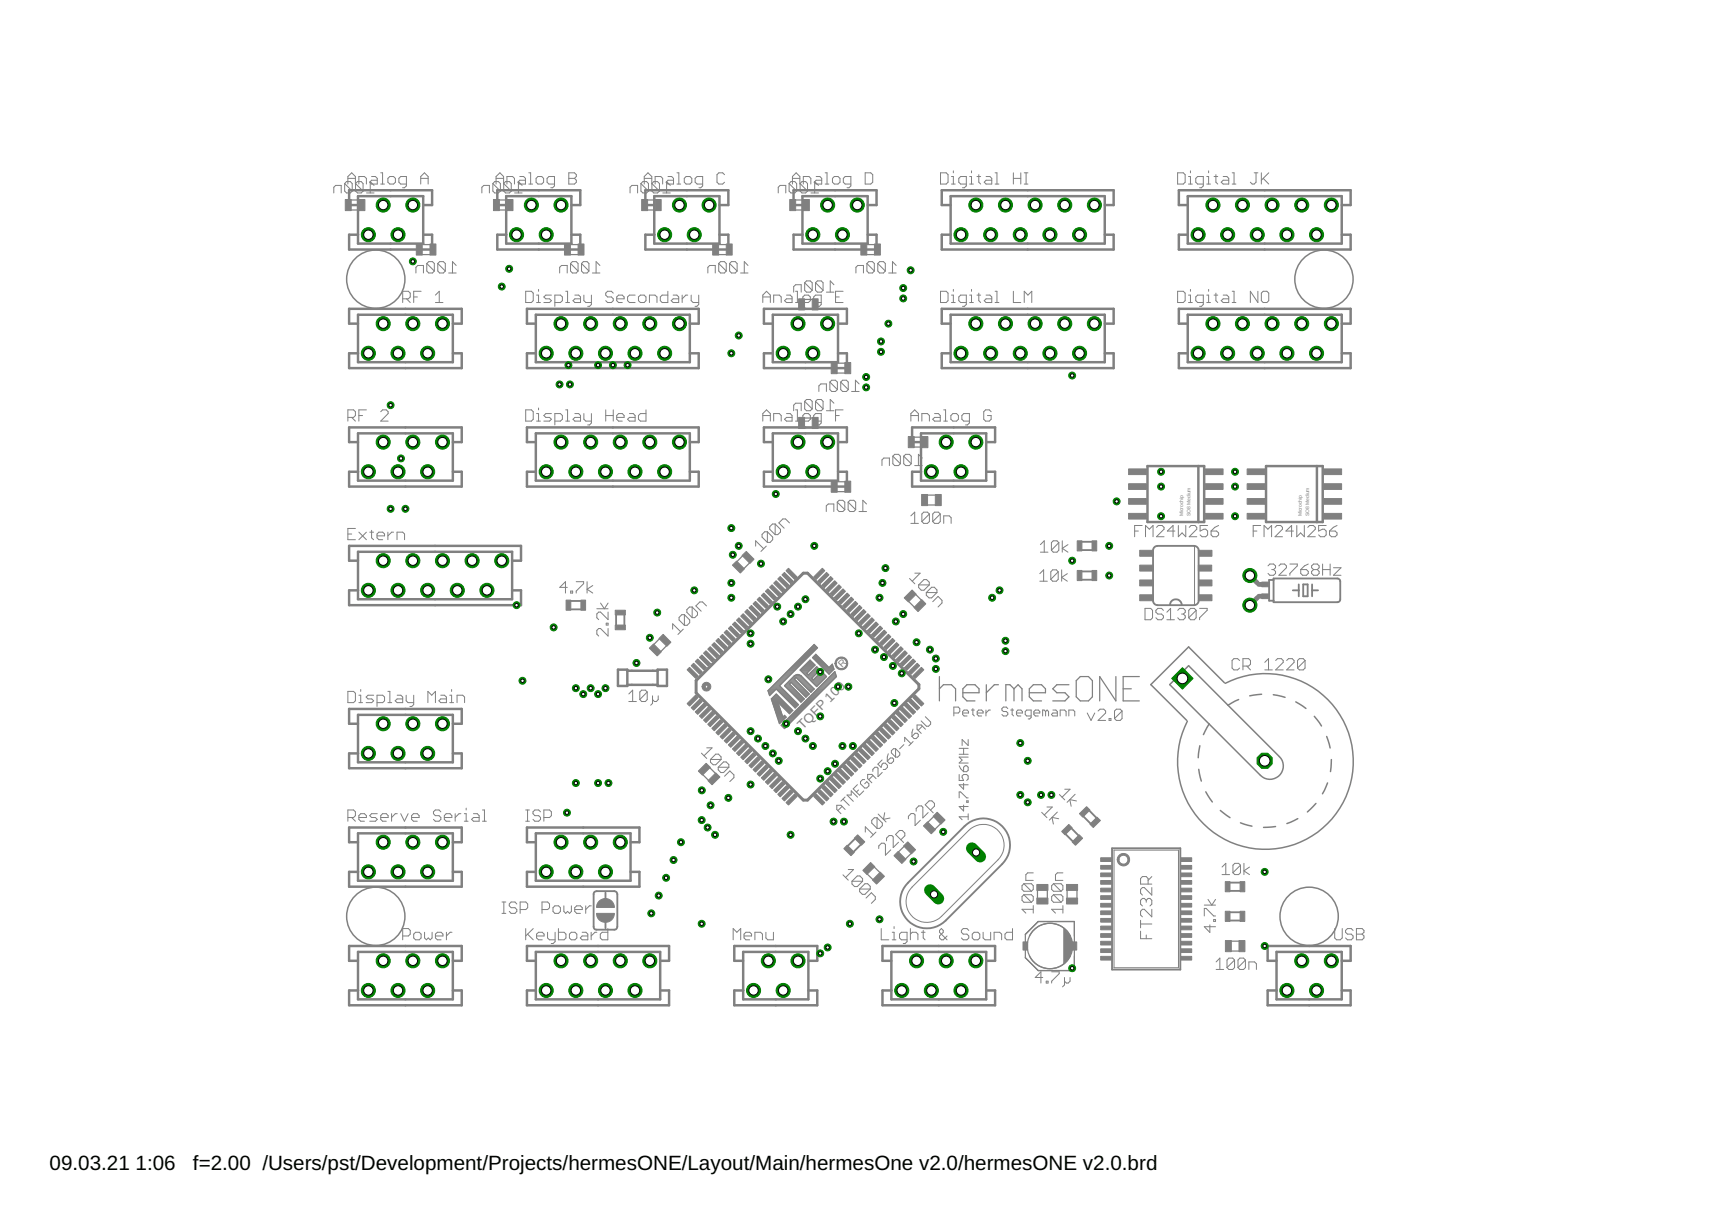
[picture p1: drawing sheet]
<svg xmlns="http://www.w3.org/2000/svg" width="297mm" height="210mm" viewBox="0 0 297 210" stroke-linecap="round" stroke-linejoin="round" font-family="sans-serif">
<defs><g id="words">
<g font-size="3.5">
<text x="8.5" y="200.4">09.03.21</text>
<text x="23.2" y="200.4">1:06</text>
<text x="33.1" y="200.4">f=2.00 /Users/pst/Development/Projects/hermesONE/Layout/Main/hermesOne v2.0/hermesONE v2.0.brd</text>
</g>
<text font-size="2.3" fill="#808080" x="137.6" y="125.1" transform="rotate(-45 137.6 125.1)">TQFP 10</text>
<text font-size="1.7" fill="#808080" x="144.4" y="114.4" transform="rotate(-45 144.4 114.4)">R</text>
<g font-size=".8" fill="#808080">
<text x="202.8" y="88.5" transform="rotate(-90 202.8 88.5)">Microchip</text>
<text x="204.1" y="88.5" transform="rotate(-90 204.1 88.5)">SO8 Medium</text>
<text x="223.1" y="88.5" transform="rotate(-90 223.1 88.5)">Microchip</text>
<text x="224.4" y="88.5" transform="rotate(-90 224.4 88.5)">SO8 Medium</text>
</g>
</g></defs>
<g fill="none" stroke="#808080" stroke-width=".17">
<path d="M57.2 33.1v-1l.3-.3h1v1.3M59.1 31.5v1.2l.3 .4h.6l.4-.4M59.1 31.5l.3-.4h.6l.4 .4v1.2M59.1 31.5l1.3 1.2M59.6 31.5v-1.3l.7-.6 .6 .6v2.5l.4 .4h.6l.3-.4M59.6 30.6h1.3M60.9 31.5l.4-.4h.6l.3 .4v1.2zM61.5 31.5v-1.3h1l.3 .4v.9M62.8 33.1h1.3M63.7 30.2h.6l.4 .4v.9h-1l-.3-.3 .3-.3h1M64.1 31.8l-.6-.7v2M65.3 31.5h.6"/>
<path d="M65.3 29.6h.3v1.9M66.5 30.6l.3-.4h.7l.3 .4v.6l-.3 .3h-.7l-.3-.3zM69.7 31.5h-1l-.3-.3v-.6l.3-.4h1v1.7l-.4 .3h-.3M72.1 30.6h1.3M72.1 31.5v-1.3l.6-.6 .7 .6v1.3M82.6 33.1v-1l.3-.3h1v1.3M84.5 31.5v1.2l.3 .4h.6l.4-.4M84.5 31.5l.3-.4h.6l.4 .4v1.2M84.5 31.5l1.3 1.2M85 30.6h1.3M85 31.5v-1.3l.7-.6 .6 .6v1.3M86.3 31.5v1.2l.4 .4h.6l.3-.4"/>
<path d="M86.3 31.5l.4-.4h.6l.3 .4v1.2M86.3 31.5l1.3 1.2M86.9 31.5v-1.3h1l.3 .4v.9M88.2 33.1h1.3M89.1 30.2h.6l.4 .4v.9h-1l-.3-.3 .3-.3h1M89.5 31.8l-.6-.7v2M90.6 31.5h.7M90.6 29.6h.4v1.9M91.9 30.6l.3-.4h.7l.3 .4v.6l-.3 .3h-.7l-.3-.3zM95 31.5h-.9l-.3-.3v-.6l.3-.4h.9v1.7l-.3 .3h-.3M97.5 29.6h1l.3 .3v.3l-.3 .4 .3 .3v.3l-.3 .3h-1zM97.5 30.6h1"/>
<path d="M108 33.1v-1l.3-.3h1v1.3M109.9 31.5v1.2l.3 .4h.6l.3-.4M109.9 31.5l.3-.4h.6l.3 .4v1.2M109.9 31.5l1.2 1.2M110.4 30.6h1.3M110.4 31.5v-1.3l.7-.6 .6 .6v1.3M111.7 31.5v1.2l.4 .4h.6l.3-.4M111.7 31.5l.4-.4h.6l.3 .4v1.2M111.7 31.5l1.3 1.2M112.3 31.5v-1.3h1l.3 .4v.9M113.6 33.1h1.3M114.5 30.2h.6l.3 .4v.9h-.9l-.3-.3 .3-.3h.9"/>
<path d="M114.9 31.8l-.6-.7v2M116 31.5h.7M116 29.6h.4v1.9M117.3 30.6l.3-.4h.7l.3 .4v.6l-.3 .3h-.7l-.3-.3zM120.4 31.5h-.9l-.4-.3v-.6l.4-.4h.9v1.7l-.3 .3h-.3M124.2 29.9l-.3-.3h-.7l-.3 .3v1.3l.3 .3h.7l.3-.3M133.4 33.1v-1l.3-.3h1v1.3M135.3 31.5v1.2l.3 .4h.6l.3-.4M135.3 31.5l.3-.4h.6l.3 .4v1.2M135.3 31.5l1.2 1.2M135.8 30.6h1.3M135.8 31.5v-1.3l.7-.6 .6 .6v1.3"/>
<path d="M137.1 31.5v1.2l.4 .4h.6l.3-.4M137.1 31.5l.4-.4h.6l.3 .4v1.2M137.1 31.5l1.3 1.2M137.7 31.5v-1.3h1l.3 .4v.9M139 33.1h1.3M139.9 30.2h.6l.3 .4v.9h-.9l-.3-.3 .3-.3h.9M140.3 31.8l-.7-.7v2M141.4 31.5h.7M141.4 29.6h.4v1.9M142.7 30.6l.3-.4h.6l.4 .4v.6l-.4 .3h-.6l-.3-.3zM145.8 31.5h-.9l-.4-.3v-.6l.4-.4h.9v1.7l-.3 .3h-.3M148.3 29.6h.9l.4 .3v1.3l-.4 .3h-.9z"/>
<path d="M161.2 29.6h1l.3 .3v1.3l-.3 .3h-1zM163.1 31.5h.6M163.1 30.2h.3v1.3M163.4 29.3v.3M165.6 31.5h-.9l-.4-.3v-.6l.4-.4h.9v1.7l-.3 .3h-.3M166.2 31.5h.6M166.2 30.2h.3v1.3M166.5 29.3v.3M167.4 30.2h.7M167.8 29.9v1.3l.3 .3M169 30.2h.7l.3 .4v.9h-1l-.3-.3 .3-.3h1M170.6 31.5h.6"/>
<path d="M170.6 29.6h.3v1.9M173.7 29.6v1.9M173.7 30.6h1.3M175 29.6v1.9M175.6 31.5h.6M175.6 29.6h.6M175.9 29.6v1.9M201.8 29.6h1l.3 .3v1.3l-.3 .3h-1zM203.7 31.5h.7M203.7 30.2h.3v1.3M204 29.3v.3M206.2 31.5h-.9l-.3-.3v-.6l.3-.4h.9v1.7l-.3 .3h-.3"/>
<path d="M206.8 31.5h.7M206.8 30.2h.4v1.3M207.2 29.3v.3M208.1 30.2h.6M208.4 29.9v1.3l.3 .3M209.7 30.2h.6l.3 .4v.9h-.9l-.4-.3 .4-.3h.9M211.2 31.5h.6M211.2 29.6h.3v1.9M215 29.6h.6M215.3 29.6v1.6l-.3 .3h-.4l-.3-.3M216.2 29.6v1.9M216.5 30.6l1 .9"/>
<path d="M217.5 29.6l-1.3 1.3M69 51.2h1l.3-.3v-.7l-.3-.3h-1v1.9M69.7 51.2l.6 .6M70.9 50.9h.6M71.3 46.8v-1l.3-.3h1v1.3M72.2 49.9h-1.3v1.9M73.2 45.1v1.3l.3 .4h.6l.3-.4M73.2 45.1l.3-.3h.6l.3 .3v1.3M73.2 45.1l1.2 1.3M74.6 51.8h1.3M74.6 50.6l.7-.7v1.9M75 45.1v1.3l.4 .4h.6l.3-.4"/>
<path d="M75 45.1l.4-.3h.6l.3 .3v1.3M75 45.1l1.3 1.3M76.9 46.8h1.3M78.2 45.5l-.6-.7v2M90.1 49.9h1l.3 .3v1.3l-.3 .3h-1zM92 50.6h.3v1.2M92 51.8h.6M92.3 49.6v.3M94.5 50.6h-.9l-.4 .3 .4 .3h.6l.3 .3-.3 .3h-1M95.1 51.8h1l.3-.3v-.6l-.3-.3h-1v1.9M95.9 46.8v-1l.3-.3h1v1.3M97 49.9h.3v1.9"/>
<path d="M97 51.8h.6M97.8 45.1v1.3l.3 .4h.7l.3-.4M97.8 45.1l.3-.3h.7l.3 .3v1.3M97.8 45.1l1.3 1.3M98.5 50.6h.7l.3 .3v.9h-1l-.3-.3 .3-.3h1M99.7 45.1v1.3l.3 .4h.6l.3-.4M99.7 45.1l.3-.3h.6l.3 .3v1.3M99.7 45.1l1.2 1.3M100.1 50.6v.9l.3 .3h1M101.4 50.6v1.6l-.4 .3h-.3M101.5 46.8h1.3M102.8 45.5l-.6-.7v2"/>
<path d="M105.1 50.2l-.3-.3h-.7l-.3 .3v.4l.3 .3h.7l.3 .3v.3l-.3 .3h-.7l-.3-.3M105.7 51.2h1.3v-.3l-.3-.3h-.7l-.3 .3v.6l.3 .3h.7M108.9 50.6h-1l-.3 .3v.6l.3 .3h1M109.4 50.9l.4-.3h.6l.3 .3v.6l-.3 .3h-.6l-.4-.3zM111.3 51.8v-1.2h1l.3 .3v.9M114.5 49.9v1.9h-1l-.3-.3v-.6l.3-.3h1M115.4 50.6h.6l.3 .3v.9h-.9l-.4-.3 .4-.3h.9M116.9 50.6v1.2M117.9 50.6h-.3l-.7 .6M118.5 50.6v.9l.3 .3h1M119.8 50.6v1.6l-.4 .3h-.3M121.3 46.8v-1l.3-.3h1v1.3"/>
<path d="M123.2 45.1v1.3l.3 .4h.7l.3-.4M123.2 45.1l.3-.3h.7l.3 .3v1.3M123.2 45.1l1.3 1.3M125.1 45.1v1.3l.3 .4h.6l.3-.4M125.1 45.1l.3-.3h.6l.3 .3v1.3M125.1 45.1l1.2 1.3M126.9 46.8h1.3M128.2 45.5l-.6-.7v2M130.7 51.8v-1.2l.7-.7 .6 .7v1.2M130.7 50.9h1.3M132.6 51.8v-1.2h1l.3 .3v.9M134.8 50.6h.6l.4 .3v.9h-1l-.3-.3 .3-.3h1"/>
<path d="M136 50.1v-1l.4-.3h.9v1.3M136.4 51.8h.6M136.4 49.9h.3v1.9M137.9 48.5v1.2l.3 .4h.7l.3-.4M137.9 48.5l.3-.4h.7l.3 .4v1.2M137.9 48.5l1.3 1.2M137.9 50.6h.7l.3 .3v.6l-.3 .3h-.7l-.3-.3v-.6zM139.8 48.5v1.2l.3 .4h.7l.3-.4M139.8 48.5l.3-.4h.7l.3 .4v1.2M139.8 48.5l1.3 1.2M140.8 51.8h-1l-.3-.3v-.6l.3-.3h1v1.6l-.4 .3h-.3M141.6 50.1h1.3"/>
<path d="M142.9 48.8l-.6-.7v2M143.2 50.9h.6M144.5 49.9h-1.3v1.9h1.3M146.7 46.8v-1l.3-.3h1v1.3M148.6 45.1v1.3l.3 .4h.6l.4-.4M148.6 45.1l.3-.3h.6l.4 .3v1.3M148.6 45.1l1.3 1.3M150.5 45.1v1.3l.3 .4h.6l.3-.4M150.5 45.1l.3-.3h.6l.3 .3v1.3M150.5 45.1l1.2 1.3M152.3 46.8h1.3M153.6 45.5l-.6-.7v2"/>
<path d="M161.2 49.9h1l.3 .3v1.3l-.3 .3h-1zM163.1 50.6h.3v1.2M163.1 51.8h.6M163.4 49.6v.3M165.6 51.8h-.9l-.4-.3v-.6l.4-.3h.9v1.6l-.3 .3h-.3M166.2 50.6h.3v1.2M166.2 51.8h.6M166.5 49.6v.3M167.4 50.6h.7M167.8 50.2v1.3l.3 .3M169 50.6h.7l.3 .3v.9h-1l-.3-.3 .3-.3h1M170.6 49.9h.3v1.9"/>
<path d="M170.6 51.8h.6M173.7 49.9v1.9h1.3M175.6 51.8v-1.9l.6 .7 .6-.7v1.9M201.8 49.9h1l.3 .3v1.3l-.3 .3h-1zM203.7 50.6h.3v1.2M203.7 51.8h.7M204 49.6v.3M206.2 51.8h-.9l-.3-.3v-.6l.3-.3h.9v1.6l-.3 .3h-.3M206.8 50.6h.4v1.2M206.8 51.8h.7M207.2 49.6v.3M208.1 50.6h.6"/>
<path d="M208.4 50.2v1.3l.3 .3M209.7 50.6h.6l.3 .3v.9h-.9l-.4-.3 .4-.3h.9M211.2 49.9h.3v1.9M211.2 51.8h.6M215.6 49.9v1.9l-1.3-1.9v1.9M216.5 49.9h.6l.4 .3v1.3l-.4 .3h-.6l-.3-.3v-1.3zM59.6 71.5h1l.3-.3v-.7l-.3-.3h-1v2M60.3 71.5l.6 .7M61.5 71.2h.6M62.8 70.2h-1.3v2M65.3 70.5l.3-.3h.6l.3 .3v.4l-1.2 1.3h1.2M90.1 70.2h1l.3 .3v1.3l-.3 .4h-1z"/>
<path d="M92 72.2h.6M92 70.9h.3v1.3M92.3 69.9v.3M94.5 70.9h-.9l-.4 .3 .4 .3h.6l.3 .3-.3 .4h-1M95.1 72.2h1l.3-.4v-.6l-.3-.3h-1v1.9M97 72.2h.6M97 70.2h.3v2M98.5 70.9h.7l.3 .3v1h-1l-.3-.4 .3-.3h1M100.1 70.9v.9l.3 .4h1M101.4 70.9v1.6l-.4 .3h-.3M103.8 70.2v2M103.8 71.2h1.3"/>
<path d="M105.1 70.2v2M105.7 71.5h1.3v-.3l-.3-.3h-.7l-.3 .3v.6l.3 .4h.7M107.9 70.9h.6l.4 .3v1h-1l-.3-.4 .3-.3h1M110.7 70.2v2h-.9l-.4-.4v-.6l.4-.3h.9M130.7 71.2h1.3M130.7 72.2v-1.3l.7-.7 .6 .7v1.3M132.6 72.2v-1.3h1l.3 .3v1M134.8 70.9h.6l.4 .3v1h-1l-.3-.4 .3-.3h1M136 70.4v-1l.4-.3h.9v1.3M136.4 72.2h.6M136.4 70.2h.3v2M137.9 68.8l.3-.3h.7l.3 .3v1.3"/>
<path d="M137.9 68.8v1.3l.3 .3h.7l.3-.3M137.9 68.8l1.3 1.3M137.9 70.9h.7l.3 .3v.6l-.3 .4h-.7l-.3-.4v-.6zM139.8 68.8l.3-.3h.7l.3 .3v1.3M139.8 68.8v1.3l.3 .3h.7l.3-.3M139.8 68.8l1.3 1.3M140.4 67.1v-1l.3-.3h.9v1.3M140.8 72.2h-1l-.3-.4v-.6l.3-.3h1v1.6l-.4 .3h-.3M141.6 70.4h1.3M142.2 65.5v1.3l.4 .3h.6l.3-.3M142.2 65.5l.4-.3h.6l.3 .3v1.3M142.2 65.5l1.3 1.3"/>
<path d="M142.9 69.1l-.6-.6v1.9M143.2 71.2h.6M144.1 65.5v1.3l.3 .3h.7l.3-.3M144.1 65.5l.3-.3h.7l.3 .3v1.3M144.1 65.5l1.3 1.3M144.5 70.2h-1.3v2M146 67.1h1.3M147.3 65.8l-.7-.6v1.9M151.2 79.8v-1l.3-.3h.9v1.3M153 78.2v1.3l.4 .3h.6l.3-.3M153 78.2l.4-.3h.6l.3 .3v1.3M153 78.2l1.3 1.3"/>
<path d="M154.9 78.2v1.3l.3 .3h.7l.3-.3M154.9 78.2l.3-.3h.7l.3 .3v1.3M154.9 78.2l1.3 1.3M156.1 72.2v-1.3l.7-.7 .6 .7v1.3M156.1 71.2h1.3M156.8 79.8h1.3M158 72.2v-1.3h1l.3 .3v1M158.1 78.5l-.7-.6v1.9M160.2 70.9h.6l.4 .3v1h-1l-.3-.4 .3-.3h1M161.8 72.2h.6M161.8 70.2h.3v2M163 71.2l.3-.3h.7l.3 .3v.6l-.3 .4h-.7l-.3-.4z"/>
<path d="M166.2 72.2h-1l-.3-.4v-.6l.3-.3h1v1.6l-.4 .3h-.3M169.9 70.5l-.3-.3h-.7l-.3 .3v1.3l.3 .4h.7l.3-.4v-.6h-.7M59.6 91.5h.7M60.9 90.6h-1.3v1.9h1.3M61.5 91.2l1.3 1.3M62.8 91.2l-1.3 1.3M63.4 91.2h.6M63.7 90.9v1.3l.3 .3M64.6 91.8h1.3v-.3l-.3-.3h-.7l-.3 .3v.7l.3 .3h.7M66.5 91.2v1.3M67.5 91.2h-.4l-.6 .6M68.1 92.5v-1.3h.9l.3 .3v1"/>
<path d="M98.8 99.7h1.2v.3l-1.2 1.3v.3M100.6 99.7v1.9M129.5 93.6v-.9l1.4 1.3M131.3 93.6l-.9 .9M131.5 91.1h-.4l-.5 .5v.4l.9 .9M131.5 91.1l.9 .9v.5l-.4 .4h-.5M131.5 91.1v1.8M132.9 89.8h-.5l-.5 .5v.4l1 .9M132.9 89.8l.9 .9v.5l-.5 .4h-.4M132.9 89.8v1.8M135.3 89.6l-.7-.7h-.4l-.7 .7 .9 .9M141.6 87.7v-1l.4-.3h.9v1.3"/>
<path d="M143.5 86l1.3 1.3M143.5 86v1.3l.3 .4h.7l.3-.4M143.5 86l.3-.3h.7l.3 .3v1.3M145.4 86v1.3l.3 .4h.6l.4-.4M145.4 86l.3-.3h.6l.4 .3v1.3M145.4 86l1.3 1.3M147.2 87.7h1.3M148.5 86.4l-.6-.7v2M155.9 99.1l.9 .9M156.1 88.4l.7-.6v1.9M156.1 89.7h1.3M156.8 98.2h.9l-1.3 1.4"/>
<path d="M159.3 88.1l-.3-.3h-.7l-.3 .3v1.3M159.3 88.1v1.3l-.3 .3h-.7l-.3-.3M159.3 88.1l-1.3 1.3M161.2 88.1v1.3l-.4 .3h-.6l-.3-.3M161.2 88.1l-.4-.3h-.6l-.3 .3v1.3M161.2 88.1l-1.3 1.3M161.8 89.7v-1.3h.9l.3 .3v1M178.2 98.3l.7-.7v2M178.2 99.6h1.3M178.3 93.3l.7-.6v1.9M178.3 94.6h1.3M181.4 98v1.3l-.3 .3h-.7l-.3-.3"/>
<path d="M181.4 98l-.3-.4h-.7l-.3 .4v1.3M181.4 98l-1.3 1.3M181.5 93v1.3l-.3 .3h-.7l-.3-.3M181.5 93l-.3-.3h-.7l-.3 .3v1.3M181.5 93l-1.3 1.3M182 97.6v2M182.1 92.7v1.9M182.9 98.3l-.9 .6 .9 .7M183 93.3l-.9 .7 .9 .6M194.5 91h.6M195.8 90h-1.3v2M196.3 92v-2l.7 .7 .6-.7v2"/>
<path d="M198.2 90.4l.3-.4h.7l.3 .4v.3l-1.3 1.3h1.3M201.4 91h-1.3l1-1v2M202 90v2l.6-.7 .6 .7v-2M203.8 90.4l.4-.4h.6l.3 .4v.3l-1.3 1.3h1.3M204.7 93.5v10.2M207 90h-1.3v1l.7-.3h.3l.3 .3v.7l-.3 .3h-.7l-.3-.3M207.6 91h.9l.4 .3v.4l-.4 .3h-.6l-.3-.3zM208.9 90l-.7 .4-.6 .6M214.8 91h.6M216.1 90h-1.3v2M216.7 92v-2l.6 .7 .7-.7v2M217.3 97l.4-.4h.6l.3 .4v.3l-.3 .3"/>
<path d="M218 97.6h.3M218.3 97.6l.3 .3v.4l-.3 .3h-.6l-.4-.3M218.5 90.4l.4-.4h.6l.3 .4v.3l-1.3 1.3h1.3M219.2 97l.3-.4h.7l.3 .4v.3l-1.3 1.3h1.3M221.1 96.6h1.3v.4l-1.3 1.3v.3M221.7 91h-1.3l1-1v2M222.3 90v2l.6-.7 .7 .7v-2M222.9 97.6h1l.3 .3v.4l-.3 .3h-.6l-.4-.3zM224.2 90.4l.3-.4h.6l.3 .4v.3l-1.2 1.3h1.2M224.2 96.6l-.6 .4-.7 .6M225.1 97.6l-.3-.3v-.3l.3-.4h.7l.3 .4v.3l-.3 .3M225.1 97.6h.7"/>
<path d="M225.1 97.6l-.3 .3v.4l.3 .3h.7l.3-.3v-.4l-.3-.3M226.7 97.6h1.3M226.7 96.6v2M227.3 90h-1.3v1l.7-.3h.3l.3 .3v.7l-.3 .3h-.7l-.3-.3M227.9 91h1l.3 .3v.4l-.3 .3h-.7l-.3-.3zM228 96.6v2M228.6 97.3h1.2l-1.2 1.3h1.2M229.2 90l-.7 .4-.6 .6M59.6 118.5h1l.3 .3v1.3l-.3 .3h-1zM61.5 119.1h.3v1.3M61.8 118.2v.3M64.1 119.1h-1l-.3 .3 .3 .4h.6l.4 .3-.4 .3h-.9"/>
<path d="M66.5 118.5h.3v1.9M68.1 119.1h.6l.3 .3v1h-.9l-.4-.3 .4-.3h.9M69.6 119.1v1l.3 .3h1M70.9 119.1v1.6l-.3 .4h-.3M75.5 119.1h.7l.3 .3v1h-1l-.3-.3 .3-.3h1M77.1 119.1h.3v1.3M77.4 118.2v.3M97.2 100.6h-1.3l1-.9v1.9M97.8 101.3h.3v.3h-.3zM101.6 100.3l-1 .7 1 .6M102.3 104.3h1.9M102.9 103.3l.7 1 .6-1"/>
<path d="M103.9 106.8h.3v.3h-.3zM104.2 104.9v1.3l-1.3-1.3h-.3l-.3 .3v.7l.3 .3M104.2 107.7v1.3l-1.3-1.3h-.3l-.3 .3v.6l.3 .4M107.8 118.9l.6-.6v1.9M110.9 118.6v1.3l-.3 .3h-.6l-.3-.3M110.9 118.6l-.3-.3h-.6l-.3 .3v1.3M110.9 118.6l-1.2 1.3M111.8 119.2v1.3l-.3 .3M112.8 119.2v.7l-.3 .3h-.3l-.4-.3M115.3 107.8v-.9l1.4 1.3M117.1 107.8l-.9 .9M117.3 105.3l.9 .9v.5l-.4 .4h-.5"/>
<path d="M117.3 105.3h-.4l-.5 .5v.4l.9 .9M117.3 105.3v1.8M118.6 104l.9 .9v.5l-.4 .4h-.5M118.6 104h-.4l-.5 .5v.4l.9 .9M118.6 104v1.8M121.1 103.8l-.7-.7h-.4l-.7 .7 .9 .9M157.5 100.2l.9-.9h.4l.5 .5v.4M157.5 100.2v.5l.4 .4h.5l.9-.9M157.5 100.2h1.8M158.8 101.5l.9-.9h.4l.5 .5v.4M158.8 101.5v.5l.4 .4h.5l.9-.9M158.8 101.5h1.8"/>
<path d="M159.9 103.1l.9-.9 .7 .7v.4l-.7 .7M196.3 104.2h.9l.3 .4v1.3l-.3 .3h-.9zM199.4 104.6l-.3-.4h-.6l-.4 .4v.3l.4 .3h.6l.3 .3v.4l-.3 .3h-.6l-.4-.3M200 106.2h1.3M200 104.9l.6-.7v2M201.9 104.6l.3-.4h.6l.4 .4v.3l-.4 .3M202.5 105.2h.3M202.8 105.2l.4 .3v.4l-.4 .3h-.6l-.3-.3M205 104.6v1.3l-.3 .3h-.6l-.3-.3M205 104.6l-.3-.4h-.6l-.3 .4v1.3M205 104.6l-1.2 1.3M205.6 104.2h1.3v.4l-1.3 1.3v.3"/>
<path d="M212.5 113.2l-.4-.3h-.6l-.3 .3v1.3l.3 .3h.6l.4-.3M213 114.1h1l.3-.3v-.6l-.3-.3h-1v1.9M213.7 114.1l.6 .7M216.8 114.8h1.3M216.8 113.5l.6-.6v1.9M218.7 113.2l.3-.3h.6l.3 .3v.3l-1.2 1.3h1.2M220.5 113.2l.4-.3h.6l.3 .3v.3l-1.3 1.3h1.3M223.7 113.2l-.3-.3h-.7l-.3 .3v1.3M223.7 113.2v1.3l-.3 .3h-.7l-.3-.3M223.7 113.2l-1.3 1.3M61.5 120.4h.6M64.6 120.4h1l.3-.3v-.7l-.3-.3h-1v2"/>
<path d="M64.7 139.4h-1l-.3 .4 .3 .3h.6l.4 .3-.4 .3h-.9M66.5 120.4h.6M67.1 139.4v1.3M68.1 139.4h-.3l-.7 .7M68.7 139.4l.6 1.3 .7-1.3M73.3 120.4v-1.9l.7 .6 .6-.6v1.9M75.6 139.1l-.4-.3h-.6l-.3 .3v.3l.3 .4h.6l.4 .3v.3l-.4 .3h-.6l-.3-.3M77.1 120.4h.6M78 139.4v1.3M78.3 120.4v-1.3h1l.3 .3v1M79 139.4h-.3l-.7 .7M79.6 139.4h.3v1.3"/>
<path d="M79.9 138.5v.3M81.2 139.4h.6l.3 .4v.9h-.9l-.4-.3 .4-.3h.9M82.7 138.8h.3v1.9M90.1 138.8h.6M90.4 138.8v1.9M92.6 139.1l-.3-.3h-.6l-.3 .3v.3l.3 .4h.6l.3 .3v.3l-.3 .3h-.6l-.3-.3M107.8 120.2h1.3M120.2 129.1l.9 .9M121.1 128.1h.9l-1.3 1.4M121.8 130.1l.9-.9h.4l.5 .5v.4M121.8 130.1v.5l.4 .4h.5l.9-.9M121.8 130.1h1.8"/>
<path d="M123.1 131.5h1.8M123.1 131.5l.9-.9h.5l.4 .4v.5M123.1 131.5v.4l.4 .5h.5l.9-.9M124.2 133l.9-.9 .7 .7v.4l-.7 .7M144.3 138.2l-.7 .7M144.5 136.9l1.1 1.1M144.8 136.6l-.7 .7M144.9 138.7l-.8-.7h-.7v.7l.7 .7M147 134.5l-.8 .7 1.1 1 .7-.7M147 136.6l-1.1-1.1v.7h-.7l1.1 1.1M147.2 135.4l-.4 .3M148.2 133.6h-.4l-.3 .3v.4l.7 .7h.4l.3-.3v-.4l-.3-.4-.4 .4"/>
<path d="M149.6 132.2v-.4l.4-.3h.3l.2 .1v1.5l.7-.7M149.6 132.9l-.7 .7M150.2 133.4l-.8-.7h-.7v.7l.7 .7M150.5 139.5l1.4 1.3M151.2 130.2l-.7 .7 .5 .6 .2-.6 .2-.1h.3l.4 .3v.4l-.4 .3h-.3M151.6 139.3l-.2 1.1 1.1-.2M152.3 129.2l-.2 .5v.7M152.6 129.9h.4l.2 .2v.3l-.4 .4h-.4l-.3-.4zM153.5 128.3h-.4l-.3 .4v.3l.7 .7M153.5 128.3l.7 .7v.4l-.3 .3h-.4M153.5 128.3v1.4M154.9 127.6l-.7 .7"/>
<path d="M155.1 127.1v-.8l1 1.1M156.5 124.9l-.2 .6v.7M156.5 127.1l-.7 .7M156.8 125.6h.4l.2 .2v.4l-.4 .4h-.3l-.4-.4zM157 139v-.5l.5-.4h.4l.3 .2v1.8l.9-.9M158.1 124.4l-.7 .7M158.6 122.8l.9 .9v.4l-.3 .3h-.4l-.9-.9M158.6 124.9l-.7-.7h-.7v.7l.7 .8M159.5 138.8l.7-.7v-.4l-.5-.5h-.4l-.7 .7 1.4 1.4M163.5 122.2h.8l.2-.3v-.5l-.2-.2h-.8v1.5M164.4 132.7v1h.8l-.3-.5v-.2l.3-.3h.5l.2 .3v.5l-.2 .2M164.4 136.7v-1h.3l1 1h.2"/>
<path d="M164.4 131.2l.3 .5 .5 .5M164.4 129.2h1.5M164.4 128.2h1.5M165 122.2h1v-.3l-.2-.2h-.6l-.2 .2v.5l.2 .3h.6M165.2 131.5l.2-.3h.3l.2 .3v.5l-.2 .2h-.5zM165.2 137.9v1.1l-.8-.8h1.5M165.2 128.2v1M165.2 134.2v1l-.8-.7h1.5M165.7 137.2h.2v.3h-.2zM165.9 129.7h-1.5l.5 .5-.5 .5h1.5M165.9 140h-1.5l.5 .5M165.9 126.7v1l-1-1v1"/>
<path d="M165.9 139.4v1.1M166.5 121.7h.5M166.8 121.4v1l.2 .3M167.5 122.2h1v-.3l-.2-.2h-.6l-.2 .2v.5l.2 .3h.6M169 121.7v1M169.8 121.7h-.3l-.5 .5M172.7 121.4l-.2-.2h-.5l-.3 .2v.3l.3 .2h.5l.2 .3v.2l-.2 .3h-.5l-.3-.3M173.2 121.7h.5M173.5 121.4v1l.2 .3M174.2 122.2h1v-.3l-.2-.2h-.5l-.3 .2v.5l.3 .3h.5M176.7 122.7h-.7l-.3-.3v-.5l.3-.2h.7v1.2l-.2 .3h-.3M177.2 122.2h1v-.3l-.2-.2h-.5l-.3 .2v.5l.3 .3h.5"/>
<path d="M178.5 139.2l1 .9M179.2 121.9l-.2-.2h-.3v1M179.2 121.9v.8M179.2 121.9l.3-.2 .2 .2v.8M179.5 138.3h.9l-1.4 1.4M180.5 121.7h.5l.2 .2v.8h-.7l-.3-.3 .3-.2h.7M181.2 139.1l-1.3 1.4M181.6 136.1l.9 1M181.7 122.7v-1h.8l.2 .2v.8M182.5 135.2h.9l-1.4 1.4M183.2 122.7v-1h.8l.2 .2v.8M184.3 136.1l-1.4 1.4"/>
<path d="M184.5 137.2l-1.1-.2 .2 1.2M186.4 122.2l.6 1.2 .6-1.2M188.2 121.8l.4-.3h.6l.3 .3v.4l-1.3 1.2h1.3M190.1 123.1h.3v.3h-.3zM192.3 121.8v1.3l-.3 .3h-.7l-.3-.3M192.3 121.8l-.3-.3h-.7l-.3 .3v1.3M192.3 121.8l-1.3 1.3M59.6 140.1h1l.3-.3v-.7l-.3-.3h-1v1.9M60.3 140.1l.6 .6M61.5 140.1h1.3v-.3l-.3-.4h-.7l-.3 .4v.6l.3 .3h.7M65.3 140.1h1.2v-.3l-.3-.4h-.6l-.3 .4v.6l.3 .3h.6M70.5 140.1h1.3v-.3l-.3-.4h-.6l-.4 .4v.6l.4 .3h.6"/>
<path d="M72.8 159.7v1l.3 .3 .3-.3 .3 .3 .4-.3v-1M76.2 140.1h1.2v-.3l-.3-.4h-.6l-.3 .4v.6l.3 .3h.6M76.5 159.7v1.3M77.5 159.7h-.3l-.7 .7M79.6 140.7h.6M82.7 140.7h.7M86 156.5h.7M86 154.6h.7M86.4 154.6v1.9M88.6 154.9l-.3-.3h-.7l-.3 .3v.3l.3 .3h.7l.3 .4v.3l-.3 .3h-.7l-.3-.3M89.2 155.9h.9l.3-.4v-.6l-.3-.3h-.9v1.9M90.1 140.7h.6"/>
<path d="M90.1 159.1v1.9M91.4 159.1l-1.3 1.3M92.9 155.9h1l.3-.4v-.6l-.3-.3h-1v1.9M93.2 140.1h1l.3-.3v-.7l-.3-.3h-1v1.9M93.9 159.7v1l.3 .3h.9M94.8 155.5l.3-.3h.6l.4 .3v.7l-.4 .3h-.6l-.3-.3zM95.1 159.7v1.7l-.3 .3h-.3M95.7 159.1v1.9h1l.3-.3v-.6l-.3-.4h-1M96.6 155.2v1l.4 .3 .3-.3 .3 .3 .3-.3v-1M98.5 155.9h1.3v-.4l-.3-.3h-.7l-.3 .3v.7l.3 .3h.7M99.8 159.7h.6l.4 .4v.9h-1l-.3-.3 .3-.3h1M100.4 155.2v1.3"/>
<path d="M101.3 159.7v1.3M101.3 155.2h-.3l-.6 .7M102.3 159.7h-.3l-.7 .7M104.2 159.1v1.9h-1l-.3-.3v-.6l.3-.4h1M131.3 159.7v1l.3 .3h1v-1.3M144.5 149.9l.9 .9M145.4 149h.9l-1.4 1.4M146 151l.9-.9h.5l.4 .5v.4M146 151v.5l.5 .4h.4l.9-.9M146 151h1.8M147.3 152.3l1-.9h.4l.5 .5v.4M147.3 152.3v.5l.5 .4h.5l.9-.9"/>
<path d="M147.3 152.3h1.9M148.3 142.6v-.9l1.4 1.3M148.4 153.9l1-.9 .6 .6v.5l-.6 .7M150.1 142.6l-.9 .9M150.3 140.1l.9 .9v.5l-.4 .4h-.5M150.3 140.1h-.4l-.5 .5v.4l.9 .9M150.3 140.1v1.8M150.6 145.4v-.5l.5-.4h.4l.3 .2v1.8l.9-.9M151 159.1v1.9h1.3M152 144.1v-.5l.4-.4h.5l.2 .2v1.8l.9-.9M152.9 159.7h.3v1.3M153.2 158.8v.3"/>
<path d="M154.4 143.9l.7-.7v-.5l-.5-.4h-.4l-.7 .7 1.4 1.4M155.7 140.3v-.4l.5-.5h.4l.2 .2v1.9l1-1M156 159.1v1.9M157.9 159.7h.7M158.2 159.4v1.3l.4 .3M166 142.3a3.6 3.6 0 0 1 5.1 0 3.6 3.6 0 0 1 0 5l-9.7 9.7a3.6 3.6 0 0 1-5.1 0 3.6 3.6 0 0 1 0-5zM166.1 159.4l-.4-.3h-.6l-.3 .3v.3l.3 .4h.6l.4 .3v.3l-.4 .3h-.6l-.3-.3M168.5 159.7v1l.3 .3h1v-1.3M173.5 159.1v1.9h-.9l-.3-.3v-.6l.3-.4h.9M175.5 151.4h1.3l.3 .4v.6l-.3 .3M175.5 153.3h1.3l.3 .3v.7l-.3 .3M175.5 153.3l-.3 .3v.7l.3 .3h1.3"/>
<path d="M175.5 151.4l-.3 .4v.6l.3 .3h1.3M175.5 153.3l1.3 1.3M175.5 151.4l1.3 1.3M177.1 155.8h-1.9l.6 .7M177.1 155.2v1.3M177.1 149.6h-1l-.3 .3v1h1.3M180.6 151.4h1.3l.3 .4v.6l-.3 .3M180.6 153.3l-.3 .3v.7l.3 .3h1.3M180.6 153.3h1.3l.3 .3v.7l-.3 .3M180.6 151.4l-.3 .4v.6l.3 .3h1.3M180.6 153.3l1.3 1.3M180.6 151.4l1.3 1.3"/>
<path d="M181.5 140.3l-1.2-.2 .3 1.1M182.2 155.8h-1.9l.6 .7M182.2 149.6h-1l-.3 .3v1h1.3M182.2 155.2v1.3M190.9 145.7h11.1v20.1h-11.1zM195.5 159.6v1.2h1.9M195.5 157.7v1.3M195.5 158.3h1.9M196.5 154.3l-.4-.4h-.3l-.3 .4v.6l.3 .3M196.5 154.3v.3M196.5 154.3l.3-.4h.3l.3 .4v.6l-.3 .3M196.8 151.5v-1l-.3-.3h-.7l-.3 .3v1h1.9"/>
<path d="M197.4 152.1v1.3l-1.3-1.3h-.3l-.3 .3v.6l.3 .4M197.4 155.8v1.3l-1.3-1.3h-.3l-.3 .3v.7l.3 .3M197.4 150.2l-.6 .7M206.4 157v-1.3h.3l1.3 1.3h.3M206.4 155.1h1.9M207.1 154.1l.6 1 .6-1M207.4 158.5v1.3l-1-1h1.9M208 157.6h.3v.3h-.3zM209.5 148.6l.6-.7v2M209.5 149.9h1.3M212.6 148.3v1.2l-.3 .4h-.7l-.3-.4M212.6 148.3l-.3-.4h-.7l-.3 .4v1.2"/>
<path d="M212.6 148.3l-1.3 1.2M213.2 147.9v2M214.2 148.6l-1 .6 1 .7M228.8 159.1v1.6l.3 .3h.6l.4-.3v-1.6M231.9 159.4l-.3-.3h-.7l-.3 .3v.3l.3 .4h.7l.3 .3v.3l-.3 .3h-.7l-.3-.3M232.5 159.1h1l.3 .3v.3l-.3 .4 .3 .3v.3l-.3 .3h-1zM69 160.4h1l.3-.3v-.7l-.3-.3h-1v1.9M70.9 160.1l.3-.4h.7l.3 .4v.6l-.3 .3h-.7l-.3-.3zM74.6 160.4h1.3v-.3l-.3-.4h-.6l-.4 .4v.6l.4 .3h.6M90.4 160.1l1 .9M92 160.4h1.3v-.3l-.4-.4h-.6l-.3 .4v.6l.3 .3h.6M97.6 160.1l.3-.4h.7l.3 .4v.6l-.3 .3h-.7l-.3-.3z"/>
<path d="M125.7 161v-1.9l.6 .6 .7-.6v1.9M127.5 160.4h1.3v-.3l-.3-.4h-.7l-.3 .4v.6l.3 .3h.7M129.4 161v-1.3h1l.3 .4v.9M152.9 161h.7M155.5 161h-1l-.3-.3v-.6l.3-.4h1v1.7l-.4 .3h-.3M156 160.1l.4-.4h.6l.3 .4v.9M162.3 160.4l-.6 .6h-.3l-.4-.3v-.3l.7-.7v-.3l-.3-.3-.4 .3v.3l1.3 1.3M166.6 160.1l.4-.4h.6l.3 .4v.6l-.3 .3h-.6l-.4-.3zM170.4 161v-1.3h.9l.4 .4v.9M178.7 167.5h-1.3l1-1v1.9M179.3 168.1h.3v.3h-.3zM180.3 166.5h1.2v.3l-1.2 1.3v.3"/>
<path d="M182.5 167.5v1.3l-.4 .3M183.4 167.5v.6l-.3 .3h-.3l-.3-.3M196.5 160.2v.6M208.4 164.8l.7-.6v1.9M208.4 166.1h1.3M211.6 164.5v1.3l-.3 .3h-.7l-.3-.3M211.6 164.5l-.3-.3h-.7l-.3 .3v1.3M211.6 164.5l-1.3 1.3M213.5 164.5v1.3l-.4 .3h-.6l-.3-.3M213.5 164.5l-.4-.3h-.6l-.3 .3v1.3M213.5 164.5l-1.3 1.3M214.1 166.1v-1.3h.9l.3 .3v1"/>
<path d="M232.5 160.1h1"/>
</g>
<g fill="none" stroke="#808080" stroke-width=".21">
<path d="M60.1 34.3h1.5M60.1 36h1.5M85.5 34.3h1.5M85.5 36h1.5M110.9 34.3h1.5M110.9 36h1.5M136.3 34.3h1.5M136.3 36h1.5M72.3 43.6h1.4M72.3 41.9h1.4M97.7 43.6h1.4M97.7 41.9h1.4"/>
<path d="M123.1 43.6h1.4M123.1 41.9h1.4M137.9 53h1.4M137.9 51.3h1.4M148.5 43.6h1.4M148.5 41.9h1.4M137.9 73.3h1.4M137.9 71.6h1.4M143.4 63.9h1.5M143.4 62.2h1.5M156.6 74.9h1.5M156.6 76.6h1.5"/>
<path d="M127.3 95.2l-1 1M128.5 96.4l-1 1.1M143.4 84.2h1.5M143.4 82.5h1.5M158.9 86.5h1.5M158.9 84.8h1.5M113.1 109.4l-1 1M114.3 110.6l-1 1.1M131.6 118.4h1.1M131.7 118.5h.9M131.8 118.7h.6M131.8 118.2h1.1"/>
<path d="M131.8 118.9h.4M131.9 119h.2M131.9 118h2.3M132.1 117.9h1.9M132.2 119.8l.9-.9 2.8 2.8-.6 .6-2-2 .9 2.6 .3-.3 .2 .3-1.1 1.1zM132.2 119.7h1.7M132.2 119.9h1.8M132.3 117.7h1.5M132.4 119.5h1.3M132.4 117.5h1.2M132.6 119.4h.9M132.6 117.4h1.2"/>
<path d="M132.7 119.2h.6M132.8 117.2h1.1M132.9 119h.3M132.9 117h1.2M133.1 116.9h1.1M133.2 118.2h1.1M133.3 116.7h1.1M133.4 118.4h1.1M133.5 116.5h1.1M133.5 118.5h1.2M133.6 116.4h1.1M133.7 118.7h1.1"/>
<path d="M133.8 116.2h1.1M133.9 118.9h1.1M134 116h1.1M134 119h1.2M134.1 115.8h1.2M134.2 119.2h1.1M134.3 115.7h1.1M134.4 119.4h1.1M134.5 115.5h1.1M134.5 117.5h1.1M134.5 119.5h1.2M134.6 117.4h.9"/>
<path d="M134.6 115.3h1.2M134.7 117.7h1.1M134.7 119.7h1.1M134.8 117.2h.5M134.8 115.2h1.1M134.8 117.9h1.2M134.9 119.9h1.1M134.9 117h.6M135 115h1.1M135 118h1.1M135.1 116.9h1.6M135.1 114.9h1.2"/>
<path d="M135.2 118.2h1.1M135.3 116.7h1.2M135.3 114.7h1.1M135.3 118.4h1.2M135.4 116.5h.9M135.5 114.5h1.1M135.5 118.5h1.1M135.6 116.4h.6M135.6 114.3h1.2M135.7 118.7h1.1M135.7 117h1.1M135.8 116.2h.5"/>
<path d="M135.8 114.2h1.1M135.8 118.9h1.2M135.9 117.2h1.1M135.9 116h1.6M136 114h1.1M136 119h1.1M136 117.4h1.2M136.1 115.8h1.3M136.1 113.8h1.2M136.2 115.8l.5-.2 .6 .2M136.2 115.8l-1.7 1.7 2.8 2.8 .6-.5-2.6-2.6M136.2 116.4l2.5 2.5-.6 .6-2.5-2.6-.3 .3"/>
<path d="M136.2 115.8l.4-.1 .7 .1M136.2 119.2h1.1M136.2 117.5h1.1M136.3 113.7h1.1M136.4 119.4h1.1M136.4 117.7h1.1M136.5 113.5h1.1M136.5 115.7h.4M136.5 119.5h1.1M136.5 117.9h1.2M136.5 116.2h1.2M136.7 113.3h1.1"/>
<path d="M136.7 119.7h1.1M136.7 118h1.1M136.7 116.4h1.1M136.8 113.2h1.1M136.9 119.9h.8M136.9 118.2h1.1M136.9 116.5h1.1M137 113h1.1M137 118.4h1.2M137.1 116.7h1.1M137.1 114.8l1.8-1.7 .8 .9-1.4 1.4 .3 .3 1.4-1.5 .5 .6-1.4 1.4 .3 .3 1.4-1.4 .9 .8-1.7 1.7zM137.2 112.8h1.1"/>
<path d="M137.2 114.9h1.6M137.2 118.5h1.1M137.2 116.9h1.1M137.3 114.7h1.7M137.3 115.8l2.3 2.3-.6 .5-2.6-2.5-.2 .3M137.3 112.6h1.2M137.4 115h1.2M137.4 118.7h1.1M137.4 117h1.1M137.5 114.5h1.6M137.5 112.5h1.1M137.5 115.2h1"/>
<path d="M137.5 118.9h1.2M137.6 117.2h1.1M137.6 114.3h1.7M137.7 112.3h1.1M137.7 115.3h.6M137.7 119h.9M137.7 117.4h1.2M137.8 114.2h1.7M137.8 112.1h1.2M137.9 115.5h.5M137.9 119.2h.5M137.9 117.5h1.1"/>
<path d="M138 114h1.7M138 112h1.1M138 115.7h1.7M138 119.4h.2M138.1 117.7h1.1M138.1 113.8h1.5M138.2 111.8h1.1M138.2 115.8h1.3M138.2 117.9h1.2M138.3 119.9h1.1M138.3 113.7h1.1M138.3 111.7h1.2"/>
<path d="M138.4 116h.9M138.4 118h1.1M138.5 119.7h1.1M138.5 113.5h.7M138.5 111.5h1.1M138.5 116.2h.7M138.6 118.2h.8M138.6 119.5h1.2M138.6 113.3h.5M138.7 111.3h1.1M138.7 116.4h.6M138.7 115.5h1.1"/>
<path d="M138.7 118.4h.5M138.8 119.4h1.1M138.8 113.2h.1M138.8 111.1h1.2M138.9 116.5h2.2M138.9 115.3h1.1M138.9 118.5h.2M139 119.2h1.1M139 111h1.1M139 116.7h1.9M139 115.2h1.2M139.1 119h1.2"/>
<path d="M139.2 110.8h.7M139.2 116.9h1.6M139.2 115h1.1M139.3 118.9h1.1M139.3 112.6h1.1M139.3 110.6h.5M139.4 117h1.2M139.4 114.9h1.1M139.4 112.8h1.1M139.5 118.7h1.1M139.5 112.5h.7M139.5 110.5h.1"/>
<path d="M139.5 117.2h.9M139.6 116.4h1.7M139.6 114.7h.8M139.6 113h1.1M139.6 118.5h1.2M139.6 112.3h.4M139.7 117.4h.6M139.7 116.2h1.7M139.7 114.5h.5M139.7 113.2h1.2M139.8 118.4h1.1M139.8 112.1h.1"/>
<path d="M139.8 112.1l-.5 .6 2.8 2.8 .8-.8M139.8 112.1l2.3 2.3 .6-.6 .2 .9M139.9 117.5h.2M139.9 116h1.7M139.9 114.3h.2M139.9 113.3h1.1M140 118.2h1.1M140.1 115.8h1.5M140.1 113.5h1.1M140.1 111l-6.5 6.5 3.3 3.2-.6 .6-3.2-3.2-1.2 1.1-.3-.9M140.1 111l-.5-.6-8 7.9M140.1 118h1.2"/>
<path d="M140.2 115.7h1.2M140.3 113.7h1.1M140.3 117.9h1.1M140.4 115.5h.8M140.4 113.8h1.1M140.5 117.7h1.1M140.6 115.3h.5M140.6 114h1.1M140.7 117.5h1.1M140.7 115.2h.2M140.8 114.2h1.1M140.8 117.4h1.1"/>
<path d="M140.9 114.3h1.1M141 117.2h1.1M141.1 114.5h1.8M141.1 117h1.2M141.2 114.7h1.7M141.3 116.9h1.2M141.4 114.9h1.4M141.5 116.7h1.1M141.6 115h1M141.6 116.5h1.2M141.8 115.2h.6M141.8 116.4h1.2"/>
<path d="M141.9 115.3h.4M142 116.2h1.1M142.1 114.3h.7M142.2 116h1.1M142.3 114.2h.5M142.3 115.8h1M142.5 114h.2M142.5 115.7h.8M142.6 113.8h.1M142.7 115.5h.5M142.8 115.3h.4M143 115.2h.1"/>
<path d="M143.1 115.1l.3 .8-8.9 8.9-.6-.5zM155.7 103l1 1.1M156.9 101.8l1 1M161 115.9v4.2M161 118l.7-.7h1.4l.7 .7v2.1M165 118.7h2.8v-.7l-.7-.7h-1.4l-.7 .7v1.4l.7 .7h1.4M169.1 117.3v2.8M171.1 117.3h-.7l-1.3 1.4M173.8 118l-.7-.7h-.7v2.8M173.8 118v2.1M173.8 118l.7-.7 .7 .7v2.1M176.4 118.7h2.8v-.7l-.7-.7h-1.4l-.7 .7v1.4l.7 .7h1.4"/>
<path d="M183.2 117.3h-2.1l-.7 .7 .7 .7h1.4l.7 .7-.7 .7h-2.1M184.5 116.6l.7-.7h1.4l.6 .7v2.8l-.6 .7h-1.4l-.7-.7zM191.3 115.9v4.2l-2.8-4.2v4.2M192.5 118h1.4M195.3 115.9h-2.8v4.2h2.8M120.5 132.7l1 1M121.6 131.5l1.1 1M132.3 120.1h1.9M132.4 120.2h2M132.4 120.4h2.1M132.5 120.6h.9M132.5 120.7h1"/>
<path d="M132.6 120.9h.9M132.6 121.1h1M132.7 121.2h.9M132.8 121.4h.9M132.8 121.6h1M132.9 121.7h.9M132.9 121.9h1M133 122.1h.9M133 122.2h1M133.1 122.4h.9M133.1 122.6h1M133.2 122.7h.9"/>
<path d="M133.2 122.9h1.5M133.3 123.1h1.2M133.4 123.3h1M133.4 123.4h.8M133.5 123.6h.5M133.5 123.8h.4M133.6 120.6h1.1M133.6 123.9h.1M133.7 120.7h1.2M133.9 120.9h1.1M133.9 124.3h1.1M134 124.4h.9"/>
<path d="M134.1 121.1h1.1M134.1 124.1h1.1M134.2 124.6h.5M134.2 121.2h1.2M134.3 123.9h1.1M134.3 122.7h.3M134.4 124.8h.1M134.4 121.4h1.2M134.4 123.8h1.2M134.6 121.6h1.1M134.6 123.6h1.1M134.7 123.4h1.2"/>
<path d="M134.7 121.7h1.2M134.9 123.3h1.2M134.9 121.9h.8M135 120.1h1.2M135.1 123.1h1.1M135.1 122.1h.4M135.2 120.2h1.1M135.3 122.9h1.1M135.3 122.2h.1M135.4 120.4h1.1M135.4 122.7h1.2M135.6 120.6h1.1"/>
<path d="M135.6 122.6h1.1M135.7 120.7h1.1M135.8 122.4h1.1M135.9 120.9h.8M135.9 122.2h1.2M136.1 121.1h.4M136.1 122.1h1.1M136.2 121.2h.2M136.3 121.9h1.1M136.4 121.7h1.2M136.6 121.6h1.1M136.8 121.4h1.1"/>
<path d="M136.9 121.2h1.2M137 120.1h.6M137.1 121.1h1.1M137.2 120.2h.2M137.3 120.9h1.1M137.5 120.7h1.1M137.6 120.6h1.1M137.8 120.4h1.1M137.9 120.2h1.2M138.1 120.1h1.2M160 139.9l-1 1M148.6 149.8l1 .9"/>
<path d="M149.8 148.5l1.1 1M155 145l-1 1M156.2 146.2l-1 1M161.2 141.1l-1 1M177.8 152.5v1.4M179.5 152.5v1.4M182.4 159.1v6M182.5 159.3a3.8 3.8 0 0 1 0 5.7zM182.5 160h.5M182.5 159.8h.4M182.5 159.6h.2M182.5 159.4h.1"/>
<path d="M182.9 152.5v1.4M184.6 152.5v1.4M175.7 160.1l2.2-2.2h6.2v8.4h-6.2l-2.2-2.2zM176.4 163.8a3.9 3.9 0 0 0 3.5 2.2 3.9 3.9 0 0 0 3.6-2.2M176.4 160.4a3.9 3.9 0 0 1 3.5-2.2 3.9 3.9 0 0 1 3.6 2.2M182.5 164.9h.1M182.5 164.8h.1M182.5 164.6h.3M182.5 164.4h.4M182.5 164.2h.5M182.5 164.1h.7M182.5 163.9h.8"/>
<path d="M182.5 163.7h.9M182.5 163.6h.9M182.5 163.4h1M182.5 163.2h1M182.5 163h1.1M182.5 162.9h1.1M182.5 162.7h1.2M182.5 162.5h1.2M182.5 162.3h1.2M182.5 162.2h1.2M182.5 162h1.2M182.5 161.8h1.2"/>
<path d="M182.5 161.7h1.2M182.5 161.5h1.2M182.5 161.3h1.2M182.5 161.2h1.1M182.5 161h1.1M182.5 160.8h1M182.5 160.6h.9M182.5 160.5h.9M182.5 160.3h.8M182.5 160.1h.6M211 163h1.4M211 161.3h1.4"/>
<circle cx="180" cy="162.1" r="3.9"/>
</g>
<g fill="#808080" stroke="#808080" stroke-width=".17">
<path d="M71.4 41.8h1v1.9h-1z"/>
<path d="M73.7 41.8h1v1.9h-1z"/>
<path d="M61.5 34.2h1v1.9h-1z"/>
<path d="M59.2 34.2h1v1.9h-1z"/>
<path d="M96.8 41.8h1v1.9h-1z"/>
<path d="M99.1 41.8h1v1.9h-1z"/>
<path d="M86.9 34.2h1v1.9h-1z"/>
<path d="M84.6 34.2h1v1.9h-1z"/>
<path d="M122.2 41.8h1v1.9h-1z"/>
<path d="M124.5 41.8h1v1.9h-1z"/>
<path d="M112.3 34.2h1v1.9h-1z"/>
<path d="M110 34.2h1v1.9h-1z"/>
<path d="M147.6 41.8h1v1.9h-1z"/>
<path d="M149.9 41.8h1v1.9h-1z"/>
<path d="M137.7 34.2h1v1.9h-1z"/>
<path d="M135.4 34.2h1v1.9h-1z"/>
<path d="M142.5 62.1h1v1.9h-1z"/>
<path d="M144.8 62.1h1v1.9h-1z"/>
<path d="M136.9 51.2h1v1.9h-1z"/>
<path d="M139.2 51.2h1v1.9h-1z"/>
<path d="M142.5 82.4h1v1.9h-1z"/>
<path d="M144.8 82.4h1v1.9h-1z"/>
<path d="M136.9 71.5h1v1.9h-1z"/>
<path d="M139.2 71.5h1v1.9h-1z"/>
<path d="M158 74.8h1v1.9h-1z"/>
<path d="M155.7 74.8h1v1.9h-1z"/>
<path d="M206.6 88h3v.9h-3z"/>
<path d="M206.6 85.4h3v1h-3z"/>
<path d="M206.6 82.9h3v1h-3z"/>
<path d="M206.6 80.3h3v1h-3z"/>
<path d="M193.4 80.3h3.1v1h-3.1z"/>
<path d="M193.4 82.9h3.1v1h-3.1z"/>
<path d="M193.4 85.4h3.1v1h-3.1z"/>
<path d="M193.4 88h3.1v.9h-3.1z"/>
<path d="M216.3 101.8h1.1v.8h-1.1z"/>
<path d="M216.3 99.7h1.1v.8h-1.1z"/>
<path d="M226.9 88h3.1v.9h-3.1z"/>
<path d="M226.9 85.4h3.1v1h-3.1z"/>
<path d="M226.9 82.9h3.1v1h-3.1z"/>
<path d="M226.9 80.3h3.1v1h-3.1z"/>
<path d="M213.8 80.3h3v1h-3z"/>
<path d="M213.8 82.9h3v1h-3z"/>
<path d="M213.8 85.4h3v1h-3z"/>
<path d="M213.8 88h3v.9h-3z"/>
<path d="M117.8 120.6l1.5-1.5 .4 .4-1.5 1.5z"/>
<path d="M118.5 121.3l1.5-1.5 .4 .4-1.5 1.5z"/>
<path d="M119.2 122l1.5-1.5 .4 .4-1.5 1.5z"/>
<path d="M119.9 122.7l1.5-1.5 .4 .4-1.5 1.5z"/>
<path d="M120.6 123.4l1.5-1.5 .4 .4-1.5 1.5z"/>
<path d="M121.3 124.1l1.5-1.5 .4 .4-1.5 1.5z"/>
<path d="M122 124.8l1.5-1.5 .4 .4-1.5 1.5z"/>
<path d="M122.7 125.5l1.5-1.5 .4 .4-1.5 1.5z"/>
<path d="M123.4 126.2l1.5-1.5 .4 .5-1.5 1.4z"/>
<path d="M124.1 126.9l1.5-1.5 .4 .5-1.5 1.4z"/>
<path d="M124.8 127.6l1.5-1.4 .4 .4-1.4 1.5z"/>
<path d="M125.5 128.3l1.5-1.4 .4 .4-1.4 1.5z"/>
<path d="M126.2 129.1l1.5-1.5 .5 .4-1.5 1.5z"/>
<path d="M127 129.8l1.4-1.5 .5 .4-1.5 1.5z"/>
<path d="M129.1 129l.5 .4-1.5 1.5-.4-.4z"/>
<path d="M128.4 131.2l1.5-1.5 .4 .4-1.5 1.5z"/>
<path d="M129.1 131.9l1.5-1.5 .4 .4-1.5 1.5z"/>
<path d="M129.8 132.6l1.5-1.5 .4 .4-1.5 1.5z"/>
<path d="M130.5 133.3l1.5-1.5 .4 .4-1.5 1.5z"/>
<path d="M131.2 134l1.5-1.5 .4 .4-1.5 1.5z"/>
<path d="M131.9 134.7l1.5-1.5 .4 .4-1.5 1.5z"/>
<path d="M132.6 135.4l1.5-1.5 .4 .4-1.5 1.5z"/>
<path d="M133.3 136.1l1.5-1.5 .4 .4-1.5 1.5z"/>
<path d="M135.5 135.3l.4 .5-1.4 1.4-.5-.4z"/>
<path d="M134.7 137.5l1.5-1.5 .4 .5-1.5 1.4z"/>
<path d="M139.5 136.5l.4-.5 1.5 1.5-.5 .4z"/>
<path d="M140.6 135.3l1.5 1.5-.4 .4-1.5-1.4z"/>
<path d="M140.9 135l.4-.4 1.5 1.5-.4 .4z"/>
<path d="M142 133.9l1.5 1.5-.4 .4-1.5-1.5z"/>
<path d="M142.3 133.6l.4-.4 1.5 1.5-.4 .4z"/>
<path d="M143.4 132.5l1.5 1.5-.4 .4-1.5-1.5z"/>
<path d="M143.7 132.2l.4-.4 1.5 1.5-.4 .4z"/>
<path d="M144.4 131.5l.4-.4 1.5 1.5-.4 .4z"/>
<path d="M145.1 130.8l.4-.4 1.5 1.5-.4 .4z"/>
<path d="M145.8 130.1l.5-.4 1.4 1.5-.4 .4z"/>
<path d="M146.5 129.4l.5-.4 1.4 1.5-.4 .4z"/>
<path d="M147.2 128.7l.5-.4 1.5 1.5-.5 .4z"/>
<path d="M148 128l.4-.4 1.5 1.5-.5 .4z"/>
<path d="M148.7 127.3l.4-.4 1.5 1.4-.5 .5z"/>
<path d="M149.4 126.6l.4-.4 1.5 1.4-.4 .5z"/>
<path d="M150.1 125.9l.4-.5 1.5 1.5-.4 .4z"/>
<path d="M150.8 125.2l.4-.5 1.5 1.5-.4 .4z"/>
<path d="M151.5 124.4l.4-.4 1.5 1.5-.4 .4z"/>
<path d="M152.2 123.7l.4-.4 1.5 1.5-.4 .4z"/>
<path d="M152.9 123l.4-.4 1.5 1.5-.4 .4z"/>
<path d="M153.6 122.3l.4-.4 1.5 1.5-.4 .4z"/>
<path d="M154.3 121.6l.4-.4 1.5 1.5-.4 .4z"/>
<path d="M155 120.9l.4-.4 1.5 1.5-.4 .4z"/>
<path d="M155.7 120.2l.4-.4 1.5 1.5-.4 .4z"/>
<path d="M156.4 119.5l.5-.4 1.4 1.5-.4 .4z"/>
<path d="M156.4 115.8l1.5-1.5 .4 .5-1.4 1.4z"/>
<path d="M155.7 115.1l1.5-1.5 .4 .5-1.5 1.4z"/>
<path d="M155 114.4l1.5-1.5 .4 .4-1.5 1.5z"/>
<path d="M154.3 113.7l1.5-1.5 .4 .4-1.5 1.5z"/>
<path d="M153.6 113l1.5-1.5 .4 .4-1.5 1.5z"/>
<path d="M152.9 112.3l1.5-1.5 .4 .4-1.5 1.5z"/>
<path d="M152.2 111.6l1.5-1.5 .4 .4-1.5 1.5z"/>
<path d="M151.5 110.9l1.5-1.5 .4 .4-1.5 1.5z"/>
<path d="M150.8 110.2l1.5-1.5 .4 .4-1.5 1.5z"/>
<path d="M150.1 109.5l1.5-1.5 .4 .4-1.5 1.5z"/>
<path d="M149.4 108.8l1.5-1.5 .4 .4-1.5 1.5z"/>
<path d="M148.7 108.1l1.4-1.5 .5 .4-1.5 1.5z"/>
<path d="M148 107.3l1.4-1.4 .5 .4-1.5 1.5z"/>
<path d="M147.2 106.6l1.5-1.4 .5 .4-1.5 1.5z"/>
<path d="M146.5 105.9l1.5-1.5 .4 .5-1.4 1.5z"/>
<path d="M145.8 105.2l1.5-1.5 .4 .5-1.4 1.4z"/>
<path d="M145.1 104.5l1.5-1.5 .4 .5-1.5 1.4z"/>
<path d="M144.4 103.8l1.5-1.5 .4 .4-1.5 1.5z"/>
<path d="M143.7 103.1l1.5-1.5 .4 .4-1.5 1.5z"/>
<path d="M143 102.4l1.5-1.5 .4 .4-1.5 1.5z"/>
<path d="M142.3 101.7l1.5-1.5 .4 .4-1.5 1.5z"/>
<path d="M141.6 101l1.5-1.5 .4 .4-1.5 1.5z"/>
<path d="M140.9 100.3l1.5-1.5 .4 .4-1.5 1.5z"/>
<path d="M140.2 99.6l1.5-1.5 .4 .4-1.5 1.5z"/>
<path d="M140.9 97.4l.5 .4-1.5 1.5-.4-.4z"/>
<path d="M134.7 97.8l.4-.4 1.5 1.5-.4 .4z"/>
<path d="M134 98.5l.5-.4 1.4 1.5-.4 .4z"/>
<path d="M133.7 98.8l1.5 1.5-.4 .4-1.5-1.5z"/>
<path d="M132.6 99.9l.4-.4 1.5 1.5-.4 .4z"/>
<path d="M131.9 100.6l.4-.4 1.5 1.5-.4 .4z"/>
<path d="M131.2 101.3l.4-.4 1.5 1.5-.4 .4z"/>
<path d="M130.5 102l.4-.4 1.5 1.5-.4 .4z"/>
<path d="M129.8 102.7l.4-.4 1.5 1.5-.4 .4z"/>
<path d="M129.1 103.5l.4-.5 1.5 1.5-.4 .4z"/>
<path d="M128.4 104.2l.4-.5 1.5 1.5-.4 .4z"/>
<path d="M127.7 104.9l.4-.5 1.5 1.5-.5 .5z"/>
<path d="M127 105.6l.4-.4 1.5 1.4-.5 .5z"/>
<path d="M126.2 106.3l.5-.4 1.5 1.4-.5 .5z"/>
<path d="M125.5 107l.5-.4 1.4 1.5-.4 .4z"/>
<path d="M124.8 107.7l.5-.4 1.4 1.5-.4 .4z"/>
<path d="M124.1 108.4l.4-.4 1.5 1.5-.4 .4z"/>
<path d="M123.4 109.1l.4-.4 1.5 1.5-.4 .4z"/>
<path d="M122.7 109.8l.4-.4 1.5 1.5-.4 .4z"/>
<path d="M122 110.5l.4-.4 1.5 1.5-.4 .4z"/>
<path d="M121.3 111.2l.4-.4 1.5 1.5-.4 .4z"/>
<path d="M120.6 111.9l.4-.4 1.5 1.5-.4 .4z"/>
<path d="M119.9 112.6l.4-.4 1.5 1.5-.4 .4z"/>
<path d="M119.2 113.3l.4-.4 1.5 1.5-.4 .4z"/>
<path d="M118.5 114.1l.4-.5 1.5 1.5-.4 .4z"/>
<path d="M117.8 114.8l.4-.5 1.5 1.5-.4 .4z"/>
<path d="M158.3 141.5l.7-.7 1.3 1.4-.7 .7z"/>
<path d="M159.9 139.9l.7-.7 1.4 1.3-.7 .7z"/>
<path d="M154.9 144.9l.7-.6 1.3 1.3-.7 .7z"/>
<path d="M153.2 146.6l.7-.7 1.4 1.4-.7 .7z"/>
<path d="M127.2 95.2l.7-.7 1.3 1.3-.7 .7z"/>
<path d="M125.5 96.8l.8-.7 1.3 1.4-.7 .7z"/>
<path d="M158 102.7l.7 .8-1.3 1.3-.7-.7z"/>
<path d="M155 102.4l1.3-1.3 .7 .7-1.3 1.3z"/>
<path d="M111.3 111.1l.7-.8 1.3 1.4-.7 .7z"/>
<path d="M112.9 109.4l.8-.7 1.3 1.3-.7 .7z"/>
<path d="M146.4 143.6l.6-.6 1.2 1.3-.5 .5z"/>
<path d="M145.2 144.8l1.2 1.2-.5 .6-1.3-1.2z"/>
<path d="M187.2 97.7h.8v1.8h-.8z"/>
<path d="M184.6 97.7h.8v1.8h-.8z"/>
<path d="M187.2 92.7h.8v1.7h-.8z"/>
<path d="M184.6 92.7h.8v1.7h-.8z"/>
<path d="M105.5 107.1h1.7v.8h-1.7z"/>
<path d="M105.5 104.6h1.7v.8h-1.7z"/>
<path d="M97 102.8h.8v1.8h-.8z"/>
<path d="M99.6 102.8h.8v1.8h-.8z"/>
<path d="M195.3 94.3h2.3v1h-2.3z"/>
<path d="M205.4 101.9h2.3v1h-2.3z"/>
<path d="M205.4 99.4h2.3v1h-2.3z"/>
<path d="M205.4 96.8h2.3v1.1h-2.3z"/>
<path d="M205.4 94.3h2.3v1h-2.3z"/>
<path d="M195.3 96.8h2.3v1.1h-2.3z"/>
<path d="M195.3 99.4h2.3v1h-2.3z"/>
<path d="M195.3 101.9h2.3v1h-2.3z"/>
<path d="M149.2 147.8l.7 .7-1.3 1.3-.7-.7z"/>
<path d="M150.9 149.4l.7 .8-1.4 1.3-.7-.7z"/>
<path d="M119.7 132.1l1.3-1.3 .8 .7-1.4 1.3z"/>
<path d="M121.3 133.8l1.4-1.4 .7 .7-1.4 1.4z"/>
<path d="M202.4 147h1.9v.6h-1.9z"/>
<path d="M188.7 147h1.8v.6h-1.8z"/>
<path d="M188.7 148.3h1.8v.6h-1.8z"/>
<path d="M188.7 149.6h1.8v.6h-1.8z"/>
<path d="M202.4 148.3h1.9v.6h-1.9z"/>
<path d="M202.4 149.6h1.9v.6h-1.9z"/>
<path d="M202.4 150.9h1.9v.6h-1.9z"/>
<path d="M202.4 152.2h1.9v.6h-1.9z"/>
<path d="M202.4 153.5h1.9v.6h-1.9z"/>
<path d="M202.4 154.8h1.9v.6h-1.9z"/>
<path d="M202.4 156.1h1.9v.6h-1.9z"/>
<path d="M202.4 157.4h1.9v.6h-1.9z"/>
<path d="M202.4 158.7h1.9v.6h-1.9z"/>
<path d="M202.4 160h1.9v.6h-1.9z"/>
<path d="M202.4 161.3h1.9v.6h-1.9z"/>
<path d="M202.4 162.6h1.9v.6h-1.9z"/>
<path d="M202.4 163.9h1.9v.6h-1.9z"/>
<path d="M188.7 150.9h1.8v.6h-1.8z"/>
<path d="M188.7 152.2h1.8v.6h-1.8z"/>
<path d="M188.7 153.5h1.8v.6h-1.8z"/>
<path d="M188.7 154.8h1.8v.6h-1.8z"/>
<path d="M188.7 156.1h1.8v.6h-1.8z"/>
<path d="M188.7 157.4h1.8v.6h-1.8z"/>
<path d="M188.7 158.7h1.8v.6h-1.8z"/>
<path d="M188.7 160h1.8v.6h-1.8z"/>
<path d="M188.7 161.3h1.8v.6h-1.8z"/>
<path d="M188.7 162.6h1.8v.6h-1.8z"/>
<path d="M188.7 163.9h1.8v.6h-1.8z"/>
<path d="M212.4 161.2h1v1.9h-1z"/>
<path d="M210 161.2h1.1v1.9h-1.1z"/>
<path d="M210 156.1h.8v1.8h-.8z"/>
<path d="M212.6 156.1h.8v1.8h-.8z"/>
<path d="M210 151.1h.8v1.7h-.8z"/>
<path d="M212.6 151.1h.8v1.7h-.8z"/>
<path d="M177.7 153.9h1.9v1h-1.9z"/>
<path d="M177.7 151.6h1.9v1h-1.9z"/>
<path d="M182.8 153.9h1.9v1h-1.9z"/>
<path d="M182.8 151.6h1.9v1h-1.9z"/>
<path d="M183.7 161.4h.9v1.4h-.9z"/>
<path d="M175.3 161.4h.8v1.4h-.8z"/>
<path d="M182 142.5l1.2-1.2 .6 .5-1.3 1.2z"/>
<path d="M185 143l.6 .6-1.3 1.2-.5-.5z"/>
<path d="M185 139.4l1.2-1.2 .6 .6-1.2 1.2z"/>
<path d="M188 140l.6 .6-1.2 1.2-.6-.6z"/>
<path d="M160.3 84.7h1v1.9h-1z"/>
<path d="M158 84.7h1v1.9h-1z"/>
</g>
<g fill="none" stroke="#808080" stroke-width=".25">
<path d="M200.5 117.3l3.2-3.2 15.6 15.5a2.28 2.28 0 0 1 0 3.3 2.28 2.28 0 0 1-3.3 0zM209.8 117l-6.1-6.2-6.4 6.5 6.1 6.1M210 117.1a15.1 15.1 0 0 1 21.8 11 15.1 15.1 0 0 1-17.3 17.2 15.1 15.1 0 0 1-11-21.7M212.3 119.9l-1.8 .9M216.2 119l-2 .2M218.2 119l2.1 .5M205.5 131.8l.4 2M205.7 127.8l-.3 2M206.7 135.7l1.1 1.7M207.2 124.1l-.9 1.8M209.2 138.9l1.6 1.2M222.1 120.3l1.7 1.1"/>
<path d="M225.3 122.7l1.2 1.7M225.6 137.7l-1.5 1.4M227.4 126.2l.6 2M227.5 134.2l-.8 1.8M228.2 130.2l-.2 2M212.6 141l2 .6M218.6 141.6l-2 .2M222.4 140.3l-1.8 .8"/>
<circle cx="64.4" cy="47.8" r="5"/>
<circle cx="226.9" cy="47.8" r="5"/>
<circle cx="64.4" cy="157" r="5"/>
<circle cx="224.4" cy="157" r="5"/>
</g>
<path d="M137.7 98.2h.7l19.1 19.1v.7l-19.1 19.1h-.7l-18.4-18.4v-2.1z" fill="none" stroke="#808080" stroke-width=".51"/>
<g fill="#808080" stroke="#808080" stroke-width=".17">
<path d="M120.5 117.1a.76 .76 0 0 1 1.2 .2 .76 .76 0 0 1-.4 1.1 .76 .76 0 0 1-1-.7h.5a.25 .25 0 0 1 .4-.3 .24 .24 0 0 1 .1 .4 .24 .24 0 0 1-.4 0l-.6-.1z" fill-rule="evenodd"/>
<path d="M191.9 146.5a1.07 1.07 0 0 1 1.6 .3 1.07 1.07 0 0 1-.7 1.5 1.07 1.07 0 0 1-1.3-1h.3a.76 .76 0 0 1 1.1-.7 .76 .76 0 0 1 .2 1.2 .76 .76 0 0 1-1.3-.3v-.2h-.3v-.3z" fill-rule="evenodd"/>
<path d="M143.5 112.8a1.1 1.1 0 0 1 1.7 .4 1.1 1.1 0 0 1-.7 1.5 1.1 1.1 0 0 1-1.4-1h.2a.89 .89 0 0 1 1.2-.9 .89 .89 0 0 1 .3 1.5 .89 .89 0 0 1-1.4-.4l-.1-.2h-.2z" fill-rule="evenodd"/>
<path d="M102.7 154.4a1.54 1.54 0 0 1 1.6-.3 1.54 1.54 0 0 1 1 1.4h-3a1.37 1.37 0 0 1 .4-1.1z" fill-rule="evenodd"/>
<path d="M102.3 156.5h3a1.52 1.52 0 0 1-1.5 1.5 1.52 1.52 0 0 1-1.5-1.5z" fill-rule="evenodd"/>
</g>
<g fill="none" stroke="#808080" stroke-width=".42">
<path d="M61.4 35.1h-1.6v-2.5h14.3v2.5h-1.6M61.4 33.6h11.1v8.1h-11.1zM86.8 35.1h-1.6v-2.5h14.3v2.5h-1.6M86.8 33.6h11.1v8.1h-11.1zM112.1 35.1h-1.5v-2.5h14.2v2.5h-1.5M112.1 33.6h11.2v8.1h-11.2zM137.5 35.1h-1.5v-2.5h14.2v2.5h-1.5M137.5 33.6h11.2v8.1h-11.2zM162.9 35.1h-1.5v-2.5h29.5v2.5h-1.5M162.9 33.6h26.5v8.1h-26.5zM203.6 35.1h-1.5v-2.5h29.4v2.5h-1.5M203.6 33.6h26.4v8.1h-26.4z"/>
<path d="M61.4 40.2h-1.6v2.6h14.3v-2.6h-1.6M61.4 53.9h16.2v8.2h-16.2zM61.4 55.5h-1.6v-2.6h19.3v2.6h-1.5M86.8 40.2h-1.6v2.6h14.3v-2.6h-1.6M91.8 53.9h26.4v8.2h-26.4zM91.8 55.5h-1.5v-2.6h29.5v2.6h-1.6M112.1 40.2h-1.5v2.6h14.2v-2.6h-1.5M132.5 55.5h-1.6v-2.6h14.3v2.6h-1.6M132.5 53.9h11.1v8.2h-11.1zM137.5 40.2h-1.5v2.6h14.2v-2.6h-1.5M162.9 40.2h-1.5v2.6h29.5v-2.6h-1.5M162.9 53.9h26.5v8.2h-26.5z"/>
<path d="M162.9 55.5h-1.5v-2.6h29.5v2.6h-1.5M203.6 40.2h-1.5v2.6h29.4v-2.6h-1.5M203.6 53.9h26.4v8.2h-26.4zM203.6 55.5h-1.5v-2.6h29.4v2.6h-1.5M61.4 74.3h16.2v8.1h-16.2zM61.4 60.5h-1.6v2.6h19.3v-2.6h-1.5M61.4 75.8h-1.6v-2.6h19.3v2.6h-1.5M91.8 74.3h26.4v8.1h-26.4zM91.8 60.5h-1.5v2.6h29.5v-2.6h-1.6M91.8 75.8h-1.5v-2.6h29.5v2.6h-1.6M132.5 75.8h-1.6v-2.6h14.3v2.6h-1.6M132.5 74.3h11.1v8.1h-11.1z"/>
<path d="M132.5 60.5h-1.6v2.6h14.3v-2.6h-1.6M157.9 75.8h-1.6v-2.6h14.3v2.6h-1.6M157.9 74.3h11.1v8.1h-11.1zM162.9 60.5h-1.5v2.6h29.5v-2.6h-1.5M196.7 79.9h9.7v9.6h-9.7zM203.6 60.5h-1.5v2.6h29.4v-2.6h-1.5M205.4 79.9v9.6M217 79.9h9.7v9.6h-9.7zM225.7 79.9v9.6M61.4 94.6h26.4v8.1h-26.4zM61.4 80.8h-1.6v2.6h19.3v-2.6h-1.5M61.4 96.1h-1.6v-2.6h29.5v2.6h-1.5"/>
<path d="M91.8 80.8h-1.5v2.6h29.5v-2.6h-1.6M132.5 80.8h-1.6v2.6h14.3v-2.6h-1.6M157.9 80.8h-1.6v2.6h14.3v-2.6h-1.6M61.4 101.2h-1.6v2.5h29.5v-2.5h-1.5M105.9 114.7h1.6v2.8h-1.6zM107.5 117.3h5.2M107.5 114.9h5.2M112.7 114.7h1.6v2.8h-1.6zM61.4 122.5h16.2v8.1h-16.2zM61.4 124h-1.6v-2.5h19.3v2.5h-1.5M61.4 129.1h-1.6v2.5h19.3v-2.5h-1.5M61.4 142.8h16.2v8.1h-16.2z"/>
<path d="M61.4 144.3h-1.6v-2.5h19.3v2.5h-1.5M61.4 149.4h-1.6v2.5h19.3v-2.5h-1.5M91.8 144.3h-1.5v-2.5h19.3v2.5h-1.5M91.8 149.4h-1.5v2.5h19.3v-2.5h-1.5M91.8 142.8h16.3v8.1h-16.3zM61.4 163.1h16.2v8.1h-16.2zM61.4 164.6h-1.6v-2.5h19.3v2.5h-1.5M61.4 169.7h-1.6v2.6h19.3v-2.6h-1.5M91.8 163.1h21.4v8.1h-21.4zM91.8 164.6h-1.5v-2.5h24.4v2.5h-1.5M91.8 169.7h-1.5v2.6h24.4v-2.6h-1.5M127.4 164.6h-1.5v-2.5h14.2v2.5h-1.5"/>
<path d="M127.4 169.7h-1.5v2.6h14.2v-2.6h-1.5M127.4 163.1h11.2v8.1h-11.2zM152.8 164.6h-1.5v-2.5h19.3v2.5h-1.6M152.8 169.7h-1.5v2.6h19.3v-2.6h-1.6M152.8 163.1h16.2v8.1h-16.2zM218.8 163.1h11.2v8.1h-11.2zM218.8 164.6h-1.5v-2.5h14.2v2.5h-1.5M218.8 169.7h-1.5v2.6h14.2v-2.6h-1.5"/>
</g>
<g fill="none" stroke="#808080" stroke-width=".32">
<path d="M185.4 99.3h1.8M185.4 97.9h1.8M185.4 94.3h1.8M185.4 92.8h1.8M197.8 93.9l.6-.4h6.3a.77 .77 0 0 1 .7 .8v8.6a.77 .77 0 0 1-.7 .8h-6.3a.77 .77 0 0 1-.8-.8v-8.6zM218.3 99.1h11.1l.2 .2 .1 .3v3.2l-.2 .3-.3 .1h-10.9zM218.3 99.4h-.8v3.5h.8M97.8 103h1.7M97.8 104.4h1.7M105.6 105.4v1.7M107 105.4v1.7M200.5 103.7a1.02 1.02 0 0 1 1-1 1.02 1.02 0 0 1 1.1 1"/>
<path d="M221.6 101.2h1M222.6 100.1v2.1M223.4 100.1h.7v2.1h-.7zM224.9 100.1v2.1M224.9 101.2h1M185.7 139.9l1.2 1.2M186.7 138.9l1.2 1.2M101.8 152.9l.5-.2h3l.4 .2 .1 .3v5.6l-.2 .4-3.3 .1-.5-.2zM103.8 153v1M103.8 158v1M146.5 143.7l-1.2 1.2M147.6 144.7l-1.3 1.2"/>
<path d="M165.3 141.6a4.6 4.6 0 0 1 6.5 0 4.6 4.6 0 0 1 0 6.4l-9.7 9.7a4.6 4.6 0 0 1-6.5 0 4.6 4.6 0 0 1 0-6.4zM182.6 142.9l1.3 1.3M183.7 141.9l1.2 1.3M190.6 145.4h11.7v20.7h-11.7zM210.8 156.3h1.8M210.8 157.7h1.8M210.8 151.2h1.8M210.8 152.7h1.8"/>
</g>
<path d="M214.2 98.6l1.3 1.3M215.5 102.4l-1.3 1.3M215.8 102.2h.7M215.8 100.1h1" fill="none" stroke="#808080" stroke-width=".83"/>
<circle cx="187.6" cy="35.1" r="1.21" fill="#008000" stroke="#008000" stroke-width=".17"/>
<circle cx="187.6" cy="35.1" r=".8" fill="#fff" stroke="#000" stroke-width=".17"/>
<circle cx="185" cy="40.2" r="1.21" fill="#008000" stroke="#008000" stroke-width=".17"/>
<circle cx="185" cy="40.2" r=".8" fill="#fff" stroke="#000" stroke-width=".17"/>
<circle cx="182.5" cy="35.1" r="1.21" fill="#008000" stroke="#008000" stroke-width=".17"/>
<circle cx="182.5" cy="35.1" r=".8" fill="#fff" stroke="#000" stroke-width=".17"/>
<circle cx="180" cy="40.2" r="1.21" fill="#008000" stroke="#008000" stroke-width=".17"/>
<circle cx="180" cy="40.2" r=".8" fill="#fff" stroke="#000" stroke-width=".17"/>
<circle cx="177.4" cy="35.1" r="1.21" fill="#008000" stroke="#008000" stroke-width=".17"/>
<circle cx="177.4" cy="35.1" r=".8" fill="#fff" stroke="#000" stroke-width=".17"/>
<circle cx="174.9" cy="40.2" r="1.21" fill="#008000" stroke="#008000" stroke-width=".17"/>
<circle cx="174.9" cy="40.2" r=".8" fill="#fff" stroke="#000" stroke-width=".17"/>
<circle cx="172.3" cy="35.1" r="1.21" fill="#008000" stroke="#008000" stroke-width=".17"/>
<circle cx="172.3" cy="35.1" r=".8" fill="#fff" stroke="#000" stroke-width=".17"/>
<circle cx="169.8" cy="40.2" r="1.21" fill="#008000" stroke="#008000" stroke-width=".17"/>
<circle cx="169.8" cy="40.2" r=".8" fill="#fff" stroke="#000" stroke-width=".17"/>
<circle cx="167.3" cy="35.1" r="1.21" fill="#008000" stroke="#008000" stroke-width=".17"/>
<circle cx="167.3" cy="35.1" r=".8" fill="#fff" stroke="#000" stroke-width=".17"/>
<circle cx="164.7" cy="40.2" r="1.21" fill="#008000" stroke="#008000" stroke-width=".17"/>
<circle cx="164.7" cy="40.2" r=".8" fill="#fff" stroke="#000" stroke-width=".17"/>
<circle cx="228.2" cy="35.1" r="1.21" fill="#008000" stroke="#008000" stroke-width=".17"/>
<circle cx="228.2" cy="35.1" r=".8" fill="#fff" stroke="#000" stroke-width=".17"/>
<circle cx="225.7" cy="40.2" r="1.21" fill="#008000" stroke="#008000" stroke-width=".17"/>
<circle cx="225.7" cy="40.2" r=".8" fill="#fff" stroke="#000" stroke-width=".17"/>
<circle cx="223.1" cy="35.1" r="1.21" fill="#008000" stroke="#008000" stroke-width=".17"/>
<circle cx="223.1" cy="35.1" r=".8" fill="#fff" stroke="#000" stroke-width=".17"/>
<circle cx="220.6" cy="40.2" r="1.21" fill="#008000" stroke="#008000" stroke-width=".17"/>
<circle cx="220.6" cy="40.2" r=".8" fill="#fff" stroke="#000" stroke-width=".17"/>
<circle cx="218" cy="35.1" r="1.21" fill="#008000" stroke="#008000" stroke-width=".17"/>
<circle cx="218" cy="35.1" r=".8" fill="#fff" stroke="#000" stroke-width=".17"/>
<circle cx="215.5" cy="40.2" r="1.21" fill="#008000" stroke="#008000" stroke-width=".17"/>
<circle cx="215.5" cy="40.2" r=".8" fill="#fff" stroke="#000" stroke-width=".17"/>
<circle cx="213" cy="35.1" r="1.21" fill="#008000" stroke="#008000" stroke-width=".17"/>
<circle cx="213" cy="35.1" r=".8" fill="#fff" stroke="#000" stroke-width=".17"/>
<circle cx="210.4" cy="40.2" r="1.21" fill="#008000" stroke="#008000" stroke-width=".17"/>
<circle cx="210.4" cy="40.2" r=".8" fill="#fff" stroke="#000" stroke-width=".17"/>
<circle cx="207.9" cy="35.1" r="1.21" fill="#008000" stroke="#008000" stroke-width=".17"/>
<circle cx="207.9" cy="35.1" r=".8" fill="#fff" stroke="#000" stroke-width=".17"/>
<circle cx="205.4" cy="40.2" r="1.21" fill="#008000" stroke="#008000" stroke-width=".17"/>
<circle cx="205.4" cy="40.2" r=".8" fill="#fff" stroke="#000" stroke-width=".17"/>
<circle cx="70.8" cy="35.1" r="1.21" fill="#008000" stroke="#008000" stroke-width=".17"/>
<circle cx="70.8" cy="35.1" r=".8" fill="#fff" stroke="#000" stroke-width=".17"/>
<circle cx="68.2" cy="40.2" r="1.21" fill="#008000" stroke="#008000" stroke-width=".17"/>
<circle cx="68.2" cy="40.2" r=".8" fill="#fff" stroke="#000" stroke-width=".17"/>
<circle cx="65.7" cy="35.1" r="1.21" fill="#008000" stroke="#008000" stroke-width=".17"/>
<circle cx="65.7" cy="35.1" r=".8" fill="#fff" stroke="#000" stroke-width=".17"/>
<circle cx="63.1" cy="40.2" r="1.21" fill="#008000" stroke="#008000" stroke-width=".17"/>
<circle cx="63.1" cy="40.2" r=".8" fill="#fff" stroke="#000" stroke-width=".17"/>
<circle cx="96.2" cy="35.1" r="1.21" fill="#008000" stroke="#008000" stroke-width=".17"/>
<circle cx="96.2" cy="35.1" r=".8" fill="#fff" stroke="#000" stroke-width=".17"/>
<circle cx="93.6" cy="40.2" r="1.21" fill="#008000" stroke="#008000" stroke-width=".17"/>
<circle cx="93.6" cy="40.2" r=".8" fill="#fff" stroke="#000" stroke-width=".17"/>
<circle cx="91.1" cy="35.1" r="1.21" fill="#008000" stroke="#008000" stroke-width=".17"/>
<circle cx="91.1" cy="35.1" r=".8" fill="#fff" stroke="#000" stroke-width=".17"/>
<circle cx="88.5" cy="40.2" r="1.21" fill="#008000" stroke="#008000" stroke-width=".17"/>
<circle cx="88.5" cy="40.2" r=".8" fill="#fff" stroke="#000" stroke-width=".17"/>
<path d="M166.6 145.4l1.4 1.4" fill="none" stroke="#008000" stroke-width="2"/>
<circle cx="167.3" cy="146.1" r=".61" fill="#fff" stroke="#000" stroke-width=".17"/>
<path d="M159.4 152.5l1.4 1.5" fill="none" stroke="#008000" stroke-width="2"/>
<circle cx="160.1" cy="153.2" r=".61" fill="#fff" stroke="#000" stroke-width=".17"/>
<circle cx="106.3" cy="144.3" r="1.21" fill="#008000" stroke="#008000" stroke-width=".17"/>
<circle cx="106.3" cy="144.3" r=".8" fill="#fff" stroke="#000" stroke-width=".17"/>
<circle cx="103.8" cy="149.4" r="1.21" fill="#008000" stroke="#008000" stroke-width=".17"/>
<circle cx="103.8" cy="149.4" r=".8" fill="#fff" stroke="#000" stroke-width=".17"/>
<circle cx="101.2" cy="144.3" r="1.21" fill="#008000" stroke="#008000" stroke-width=".17"/>
<circle cx="101.2" cy="144.3" r=".8" fill="#fff" stroke="#000" stroke-width=".17"/>
<circle cx="98.7" cy="149.4" r="1.21" fill="#008000" stroke="#008000" stroke-width=".17"/>
<circle cx="98.7" cy="149.4" r=".8" fill="#fff" stroke="#000" stroke-width=".17"/>
<circle cx="96.2" cy="144.3" r="1.21" fill="#008000" stroke="#008000" stroke-width=".17"/>
<circle cx="96.2" cy="144.3" r=".8" fill="#fff" stroke="#000" stroke-width=".17"/>
<circle cx="93.6" cy="149.4" r="1.21" fill="#008000" stroke="#008000" stroke-width=".17"/>
<circle cx="93.6" cy="149.4" r=".8" fill="#fff" stroke="#000" stroke-width=".17"/>
<circle cx="121.5" cy="35.1" r="1.21" fill="#008000" stroke="#008000" stroke-width=".17"/>
<circle cx="121.5" cy="35.1" r=".8" fill="#fff" stroke="#000" stroke-width=".17"/>
<circle cx="119" cy="40.2" r="1.21" fill="#008000" stroke="#008000" stroke-width=".17"/>
<circle cx="119" cy="40.2" r=".8" fill="#fff" stroke="#000" stroke-width=".17"/>
<circle cx="116.5" cy="35.1" r="1.21" fill="#008000" stroke="#008000" stroke-width=".17"/>
<circle cx="116.5" cy="35.1" r=".8" fill="#fff" stroke="#000" stroke-width=".17"/>
<circle cx="113.9" cy="40.2" r="1.21" fill="#008000" stroke="#008000" stroke-width=".17"/>
<circle cx="113.9" cy="40.2" r=".8" fill="#fff" stroke="#000" stroke-width=".17"/>
<circle cx="116.5" cy="75.8" r="1.21" fill="#008000" stroke="#008000" stroke-width=".17"/>
<circle cx="116.5" cy="75.8" r=".8" fill="#fff" stroke="#000" stroke-width=".17"/>
<circle cx="113.9" cy="80.8" r="1.21" fill="#008000" stroke="#008000" stroke-width=".17"/>
<circle cx="113.9" cy="80.8" r=".8" fill="#fff" stroke="#000" stroke-width=".17"/>
<circle cx="111.4" cy="75.8" r="1.21" fill="#008000" stroke="#008000" stroke-width=".17"/>
<circle cx="111.4" cy="75.8" r=".8" fill="#fff" stroke="#000" stroke-width=".17"/>
<circle cx="108.8" cy="80.8" r="1.21" fill="#008000" stroke="#008000" stroke-width=".17"/>
<circle cx="108.8" cy="80.8" r=".8" fill="#fff" stroke="#000" stroke-width=".17"/>
<circle cx="106.3" cy="75.8" r="1.21" fill="#008000" stroke="#008000" stroke-width=".17"/>
<circle cx="106.3" cy="75.8" r=".8" fill="#fff" stroke="#000" stroke-width=".17"/>
<circle cx="103.8" cy="80.8" r="1.21" fill="#008000" stroke="#008000" stroke-width=".17"/>
<circle cx="103.8" cy="80.8" r=".8" fill="#fff" stroke="#000" stroke-width=".17"/>
<circle cx="101.2" cy="75.8" r="1.21" fill="#008000" stroke="#008000" stroke-width=".17"/>
<circle cx="101.2" cy="75.8" r=".8" fill="#fff" stroke="#000" stroke-width=".17"/>
<circle cx="98.7" cy="80.8" r="1.21" fill="#008000" stroke="#008000" stroke-width=".17"/>
<circle cx="98.7" cy="80.8" r=".8" fill="#fff" stroke="#000" stroke-width=".17"/>
<circle cx="96.2" cy="75.8" r="1.21" fill="#008000" stroke="#008000" stroke-width=".17"/>
<circle cx="96.2" cy="75.8" r=".8" fill="#fff" stroke="#000" stroke-width=".17"/>
<circle cx="93.6" cy="80.8" r="1.21" fill="#008000" stroke="#008000" stroke-width=".17"/>
<circle cx="93.6" cy="80.8" r=".8" fill="#fff" stroke="#000" stroke-width=".17"/>
<circle cx="136.8" cy="164.6" r="1.21" fill="#008000" stroke="#008000" stroke-width=".17"/>
<circle cx="136.8" cy="164.6" r=".8" fill="#fff" stroke="#000" stroke-width=".17"/>
<circle cx="134.2" cy="169.7" r="1.21" fill="#008000" stroke="#008000" stroke-width=".17"/>
<circle cx="134.2" cy="169.7" r=".8" fill="#fff" stroke="#000" stroke-width=".17"/>
<circle cx="131.7" cy="164.6" r="1.21" fill="#008000" stroke="#008000" stroke-width=".17"/>
<circle cx="131.7" cy="164.6" r=".8" fill="#fff" stroke="#000" stroke-width=".17"/>
<circle cx="129.2" cy="169.7" r="1.21" fill="#008000" stroke="#008000" stroke-width=".17"/>
<circle cx="129.2" cy="169.7" r=".8" fill="#fff" stroke="#000" stroke-width=".17"/>
<circle cx="75.8" cy="124" r="1.21" fill="#008000" stroke="#008000" stroke-width=".17"/>
<circle cx="75.8" cy="124" r=".8" fill="#fff" stroke="#000" stroke-width=".17"/>
<circle cx="73.3" cy="129.1" r="1.21" fill="#008000" stroke="#008000" stroke-width=".17"/>
<circle cx="73.3" cy="129.1" r=".8" fill="#fff" stroke="#000" stroke-width=".17"/>
<circle cx="70.8" cy="124" r="1.21" fill="#008000" stroke="#008000" stroke-width=".17"/>
<circle cx="70.8" cy="124" r=".8" fill="#fff" stroke="#000" stroke-width=".17"/>
<circle cx="68.2" cy="129.1" r="1.21" fill="#008000" stroke="#008000" stroke-width=".17"/>
<circle cx="68.2" cy="129.1" r=".8" fill="#fff" stroke="#000" stroke-width=".17"/>
<circle cx="65.7" cy="124" r="1.21" fill="#008000" stroke="#008000" stroke-width=".17"/>
<circle cx="65.7" cy="124" r=".8" fill="#fff" stroke="#000" stroke-width=".17"/>
<circle cx="63.1" cy="129.1" r="1.21" fill="#008000" stroke="#008000" stroke-width=".17"/>
<circle cx="63.1" cy="129.1" r=".8" fill="#fff" stroke="#000" stroke-width=".17"/>
<circle cx="167.3" cy="164.6" r="1.21" fill="#008000" stroke="#008000" stroke-width=".17"/>
<circle cx="167.3" cy="164.6" r=".8" fill="#fff" stroke="#000" stroke-width=".17"/>
<circle cx="164.7" cy="169.7" r="1.21" fill="#008000" stroke="#008000" stroke-width=".17"/>
<circle cx="164.7" cy="169.7" r=".8" fill="#fff" stroke="#000" stroke-width=".17"/>
<circle cx="162.2" cy="164.6" r="1.21" fill="#008000" stroke="#008000" stroke-width=".17"/>
<circle cx="162.2" cy="164.6" r=".8" fill="#fff" stroke="#000" stroke-width=".17"/>
<circle cx="159.6" cy="169.7" r="1.21" fill="#008000" stroke="#008000" stroke-width=".17"/>
<circle cx="159.6" cy="169.7" r=".8" fill="#fff" stroke="#000" stroke-width=".17"/>
<circle cx="157.1" cy="164.6" r="1.21" fill="#008000" stroke="#008000" stroke-width=".17"/>
<circle cx="157.1" cy="164.6" r=".8" fill="#fff" stroke="#000" stroke-width=".17"/>
<circle cx="154.6" cy="169.7" r="1.21" fill="#008000" stroke="#008000" stroke-width=".17"/>
<circle cx="154.6" cy="169.7" r=".8" fill="#fff" stroke="#000" stroke-width=".17"/>
<circle cx="75.8" cy="164.6" r="1.21" fill="#008000" stroke="#008000" stroke-width=".17"/>
<circle cx="75.8" cy="164.6" r=".8" fill="#fff" stroke="#000" stroke-width=".17"/>
<circle cx="73.3" cy="169.7" r="1.21" fill="#008000" stroke="#008000" stroke-width=".17"/>
<circle cx="73.3" cy="169.7" r=".8" fill="#fff" stroke="#000" stroke-width=".17"/>
<circle cx="70.8" cy="164.6" r="1.21" fill="#008000" stroke="#008000" stroke-width=".17"/>
<circle cx="70.8" cy="164.6" r=".8" fill="#fff" stroke="#000" stroke-width=".17"/>
<circle cx="68.2" cy="169.7" r="1.21" fill="#008000" stroke="#008000" stroke-width=".17"/>
<circle cx="68.2" cy="169.7" r=".8" fill="#fff" stroke="#000" stroke-width=".17"/>
<circle cx="65.7" cy="164.6" r="1.21" fill="#008000" stroke="#008000" stroke-width=".17"/>
<circle cx="65.7" cy="164.6" r=".8" fill="#fff" stroke="#000" stroke-width=".17"/>
<circle cx="63.1" cy="169.7" r="1.21" fill="#008000" stroke="#008000" stroke-width=".17"/>
<circle cx="63.1" cy="169.7" r=".8" fill="#fff" stroke="#000" stroke-width=".17"/>
<circle cx="228.2" cy="164.6" r="1.21" fill="#008000" stroke="#008000" stroke-width=".17"/>
<circle cx="228.2" cy="164.6" r=".8" fill="#fff" stroke="#000" stroke-width=".17"/>
<circle cx="225.7" cy="169.7" r="1.21" fill="#008000" stroke="#008000" stroke-width=".17"/>
<circle cx="225.7" cy="169.7" r=".8" fill="#fff" stroke="#000" stroke-width=".17"/>
<circle cx="223.1" cy="164.6" r="1.21" fill="#008000" stroke="#008000" stroke-width=".17"/>
<circle cx="223.1" cy="164.6" r=".8" fill="#fff" stroke="#000" stroke-width=".17"/>
<circle cx="220.6" cy="169.7" r="1.21" fill="#008000" stroke="#008000" stroke-width=".17"/>
<circle cx="220.6" cy="169.7" r=".8" fill="#fff" stroke="#000" stroke-width=".17"/>
<circle cx="146.9" cy="35.1" r="1.21" fill="#008000" stroke="#008000" stroke-width=".17"/>
<circle cx="146.9" cy="35.1" r=".8" fill="#fff" stroke="#000" stroke-width=".17"/>
<circle cx="144.4" cy="40.2" r="1.21" fill="#008000" stroke="#008000" stroke-width=".17"/>
<circle cx="144.4" cy="40.2" r=".8" fill="#fff" stroke="#000" stroke-width=".17"/>
<circle cx="141.9" cy="35.1" r="1.21" fill="#008000" stroke="#008000" stroke-width=".17"/>
<circle cx="141.9" cy="35.1" r=".8" fill="#fff" stroke="#000" stroke-width=".17"/>
<circle cx="139.3" cy="40.2" r="1.21" fill="#008000" stroke="#008000" stroke-width=".17"/>
<circle cx="139.3" cy="40.2" r=".8" fill="#fff" stroke="#000" stroke-width=".17"/>
<circle cx="141.9" cy="55.5" r="1.21" fill="#008000" stroke="#008000" stroke-width=".17"/>
<circle cx="141.9" cy="55.5" r=".8" fill="#fff" stroke="#000" stroke-width=".17"/>
<circle cx="139.3" cy="60.5" r="1.21" fill="#008000" stroke="#008000" stroke-width=".17"/>
<circle cx="139.3" cy="60.5" r=".8" fill="#fff" stroke="#000" stroke-width=".17"/>
<circle cx="136.8" cy="55.5" r="1.21" fill="#008000" stroke="#008000" stroke-width=".17"/>
<circle cx="136.8" cy="55.5" r=".8" fill="#fff" stroke="#000" stroke-width=".17"/>
<circle cx="134.2" cy="60.5" r="1.21" fill="#008000" stroke="#008000" stroke-width=".17"/>
<circle cx="134.2" cy="60.5" r=".8" fill="#fff" stroke="#000" stroke-width=".17"/>
<circle cx="141.9" cy="75.8" r="1.21" fill="#008000" stroke="#008000" stroke-width=".17"/>
<circle cx="141.9" cy="75.8" r=".8" fill="#fff" stroke="#000" stroke-width=".17"/>
<circle cx="139.3" cy="80.8" r="1.21" fill="#008000" stroke="#008000" stroke-width=".17"/>
<circle cx="139.3" cy="80.8" r=".8" fill="#fff" stroke="#000" stroke-width=".17"/>
<circle cx="136.8" cy="75.8" r="1.21" fill="#008000" stroke="#008000" stroke-width=".17"/>
<circle cx="136.8" cy="75.8" r=".8" fill="#fff" stroke="#000" stroke-width=".17"/>
<circle cx="134.2" cy="80.8" r="1.21" fill="#008000" stroke="#008000" stroke-width=".17"/>
<circle cx="134.2" cy="80.8" r=".8" fill="#fff" stroke="#000" stroke-width=".17"/>
<circle cx="167.3" cy="75.8" r="1.21" fill="#008000" stroke="#008000" stroke-width=".17"/>
<circle cx="167.3" cy="75.8" r=".8" fill="#fff" stroke="#000" stroke-width=".17"/>
<circle cx="164.7" cy="80.8" r="1.21" fill="#008000" stroke="#008000" stroke-width=".17"/>
<circle cx="164.7" cy="80.8" r=".8" fill="#fff" stroke="#000" stroke-width=".17"/>
<circle cx="162.2" cy="75.8" r="1.21" fill="#008000" stroke="#008000" stroke-width=".17"/>
<circle cx="162.2" cy="75.8" r=".8" fill="#fff" stroke="#000" stroke-width=".17"/>
<circle cx="159.6" cy="80.8" r="1.21" fill="#008000" stroke="#008000" stroke-width=".17"/>
<circle cx="159.6" cy="80.8" r=".8" fill="#fff" stroke="#000" stroke-width=".17"/>
<circle cx="228.2" cy="55.5" r="1.21" fill="#008000" stroke="#008000" stroke-width=".17"/>
<circle cx="228.2" cy="55.5" r=".8" fill="#fff" stroke="#000" stroke-width=".17"/>
<circle cx="225.7" cy="60.5" r="1.21" fill="#008000" stroke="#008000" stroke-width=".17"/>
<circle cx="225.7" cy="60.5" r=".8" fill="#fff" stroke="#000" stroke-width=".17"/>
<circle cx="223.1" cy="55.5" r="1.21" fill="#008000" stroke="#008000" stroke-width=".17"/>
<circle cx="223.1" cy="55.5" r=".8" fill="#fff" stroke="#000" stroke-width=".17"/>
<circle cx="220.6" cy="60.5" r="1.21" fill="#008000" stroke="#008000" stroke-width=".17"/>
<circle cx="220.6" cy="60.5" r=".8" fill="#fff" stroke="#000" stroke-width=".17"/>
<circle cx="218" cy="55.5" r="1.21" fill="#008000" stroke="#008000" stroke-width=".17"/>
<circle cx="218" cy="55.5" r=".8" fill="#fff" stroke="#000" stroke-width=".17"/>
<circle cx="215.5" cy="60.5" r="1.21" fill="#008000" stroke="#008000" stroke-width=".17"/>
<circle cx="215.5" cy="60.5" r=".8" fill="#fff" stroke="#000" stroke-width=".17"/>
<circle cx="213" cy="55.5" r="1.21" fill="#008000" stroke="#008000" stroke-width=".17"/>
<circle cx="213" cy="55.5" r=".8" fill="#fff" stroke="#000" stroke-width=".17"/>
<circle cx="210.4" cy="60.5" r="1.21" fill="#008000" stroke="#008000" stroke-width=".17"/>
<circle cx="210.4" cy="60.5" r=".8" fill="#fff" stroke="#000" stroke-width=".17"/>
<circle cx="207.9" cy="55.5" r="1.21" fill="#008000" stroke="#008000" stroke-width=".17"/>
<circle cx="207.9" cy="55.5" r=".8" fill="#fff" stroke="#000" stroke-width=".17"/>
<circle cx="205.4" cy="60.5" r="1.21" fill="#008000" stroke="#008000" stroke-width=".17"/>
<circle cx="205.4" cy="60.5" r=".8" fill="#fff" stroke="#000" stroke-width=".17"/>
<circle cx="187.6" cy="55.5" r="1.21" fill="#008000" stroke="#008000" stroke-width=".17"/>
<circle cx="187.6" cy="55.5" r=".8" fill="#fff" stroke="#000" stroke-width=".17"/>
<circle cx="185" cy="60.5" r="1.21" fill="#008000" stroke="#008000" stroke-width=".17"/>
<circle cx="185" cy="60.5" r=".8" fill="#fff" stroke="#000" stroke-width=".17"/>
<circle cx="182.5" cy="55.5" r="1.21" fill="#008000" stroke="#008000" stroke-width=".17"/>
<circle cx="182.5" cy="55.5" r=".8" fill="#fff" stroke="#000" stroke-width=".17"/>
<circle cx="180" cy="60.5" r="1.21" fill="#008000" stroke="#008000" stroke-width=".17"/>
<circle cx="180" cy="60.5" r=".8" fill="#fff" stroke="#000" stroke-width=".17"/>
<circle cx="177.4" cy="55.5" r="1.21" fill="#008000" stroke="#008000" stroke-width=".17"/>
<circle cx="177.4" cy="55.5" r=".8" fill="#fff" stroke="#000" stroke-width=".17"/>
<circle cx="174.9" cy="60.5" r="1.21" fill="#008000" stroke="#008000" stroke-width=".17"/>
<circle cx="174.9" cy="60.5" r=".8" fill="#fff" stroke="#000" stroke-width=".17"/>
<circle cx="172.3" cy="55.5" r="1.21" fill="#008000" stroke="#008000" stroke-width=".17"/>
<circle cx="172.3" cy="55.5" r=".8" fill="#fff" stroke="#000" stroke-width=".17"/>
<circle cx="169.8" cy="60.5" r="1.21" fill="#008000" stroke="#008000" stroke-width=".17"/>
<circle cx="169.8" cy="60.5" r=".8" fill="#fff" stroke="#000" stroke-width=".17"/>
<circle cx="167.3" cy="55.5" r="1.21" fill="#008000" stroke="#008000" stroke-width=".17"/>
<circle cx="167.3" cy="55.5" r=".8" fill="#fff" stroke="#000" stroke-width=".17"/>
<circle cx="164.7" cy="60.5" r="1.21" fill="#008000" stroke="#008000" stroke-width=".17"/>
<circle cx="164.7" cy="60.5" r=".8" fill="#fff" stroke="#000" stroke-width=".17"/>
<circle cx="214.2" cy="98.6" r="1.21" fill="#008000" stroke="#008000" stroke-width=".17"/>
<circle cx="214.2" cy="98.6" r=".8" fill="#fff" stroke="#000" stroke-width=".17"/>
<circle cx="214.2" cy="103.7" r="1.21" fill="#008000" stroke="#008000" stroke-width=".17"/>
<circle cx="214.2" cy="103.7" r=".8" fill="#fff" stroke="#000" stroke-width=".17"/>
<circle cx="216.8" cy="130.4" r="1.4" fill="#008000" stroke="#008000" stroke-width=".17"/>
<circle cx="216.8" cy="130.4" r=".91" fill="#fff" stroke="#000" stroke-width=".17"/>
<path d="M202.7 114.4l1.8 1.8-1.8 1.9-1.9-1.9z" fill="#008000" stroke="#008000" stroke-width=".17"/>
<circle cx="202.7" cy="116.2" r=".91" fill="#fff" stroke="#000" stroke-width=".17"/>
<circle cx="111.4" cy="164.6" r="1.21" fill="#008000" stroke="#008000" stroke-width=".17"/>
<circle cx="111.4" cy="164.6" r=".8" fill="#fff" stroke="#000" stroke-width=".17"/>
<circle cx="108.8" cy="169.7" r="1.21" fill="#008000" stroke="#008000" stroke-width=".17"/>
<circle cx="108.8" cy="169.7" r=".8" fill="#fff" stroke="#000" stroke-width=".17"/>
<circle cx="106.3" cy="164.6" r="1.21" fill="#008000" stroke="#008000" stroke-width=".17"/>
<circle cx="106.3" cy="164.6" r=".8" fill="#fff" stroke="#000" stroke-width=".17"/>
<circle cx="103.8" cy="169.7" r="1.21" fill="#008000" stroke="#008000" stroke-width=".17"/>
<circle cx="103.8" cy="169.7" r=".8" fill="#fff" stroke="#000" stroke-width=".17"/>
<circle cx="101.2" cy="164.6" r="1.21" fill="#008000" stroke="#008000" stroke-width=".17"/>
<circle cx="101.2" cy="164.6" r=".8" fill="#fff" stroke="#000" stroke-width=".17"/>
<circle cx="98.7" cy="169.7" r="1.21" fill="#008000" stroke="#008000" stroke-width=".17"/>
<circle cx="98.7" cy="169.7" r=".8" fill="#fff" stroke="#000" stroke-width=".17"/>
<circle cx="96.2" cy="164.6" r="1.21" fill="#008000" stroke="#008000" stroke-width=".17"/>
<circle cx="96.2" cy="164.6" r=".8" fill="#fff" stroke="#000" stroke-width=".17"/>
<circle cx="93.6" cy="169.7" r="1.21" fill="#008000" stroke="#008000" stroke-width=".17"/>
<circle cx="93.6" cy="169.7" r=".8" fill="#fff" stroke="#000" stroke-width=".17"/>
<circle cx="75.8" cy="144.3" r="1.21" fill="#008000" stroke="#008000" stroke-width=".17"/>
<circle cx="75.8" cy="144.3" r=".8" fill="#fff" stroke="#000" stroke-width=".17"/>
<circle cx="73.3" cy="149.4" r="1.21" fill="#008000" stroke="#008000" stroke-width=".17"/>
<circle cx="73.3" cy="149.4" r=".8" fill="#fff" stroke="#000" stroke-width=".17"/>
<circle cx="70.8" cy="144.3" r="1.21" fill="#008000" stroke="#008000" stroke-width=".17"/>
<circle cx="70.8" cy="144.3" r=".8" fill="#fff" stroke="#000" stroke-width=".17"/>
<circle cx="68.2" cy="149.4" r="1.21" fill="#008000" stroke="#008000" stroke-width=".17"/>
<circle cx="68.2" cy="149.4" r=".8" fill="#fff" stroke="#000" stroke-width=".17"/>
<circle cx="65.7" cy="144.3" r="1.21" fill="#008000" stroke="#008000" stroke-width=".17"/>
<circle cx="65.7" cy="144.3" r=".8" fill="#fff" stroke="#000" stroke-width=".17"/>
<circle cx="63.1" cy="149.4" r="1.21" fill="#008000" stroke="#008000" stroke-width=".17"/>
<circle cx="63.1" cy="149.4" r=".8" fill="#fff" stroke="#000" stroke-width=".17"/>
<circle cx="116.5" cy="55.5" r="1.21" fill="#008000" stroke="#008000" stroke-width=".17"/>
<circle cx="116.5" cy="55.5" r=".8" fill="#fff" stroke="#000" stroke-width=".17"/>
<circle cx="113.9" cy="60.5" r="1.21" fill="#008000" stroke="#008000" stroke-width=".17"/>
<circle cx="113.9" cy="60.5" r=".8" fill="#fff" stroke="#000" stroke-width=".17"/>
<circle cx="111.4" cy="55.5" r="1.21" fill="#008000" stroke="#008000" stroke-width=".17"/>
<circle cx="111.4" cy="55.5" r=".8" fill="#fff" stroke="#000" stroke-width=".17"/>
<circle cx="108.8" cy="60.5" r="1.21" fill="#008000" stroke="#008000" stroke-width=".17"/>
<circle cx="108.8" cy="60.5" r=".8" fill="#fff" stroke="#000" stroke-width=".17"/>
<circle cx="106.3" cy="55.5" r="1.21" fill="#008000" stroke="#008000" stroke-width=".17"/>
<circle cx="106.3" cy="55.5" r=".8" fill="#fff" stroke="#000" stroke-width=".17"/>
<circle cx="103.8" cy="60.5" r="1.21" fill="#008000" stroke="#008000" stroke-width=".17"/>
<circle cx="103.8" cy="60.5" r=".8" fill="#fff" stroke="#000" stroke-width=".17"/>
<circle cx="101.2" cy="55.5" r="1.21" fill="#008000" stroke="#008000" stroke-width=".17"/>
<circle cx="101.2" cy="55.5" r=".8" fill="#fff" stroke="#000" stroke-width=".17"/>
<circle cx="98.7" cy="60.5" r="1.21" fill="#008000" stroke="#008000" stroke-width=".17"/>
<circle cx="98.7" cy="60.5" r=".8" fill="#fff" stroke="#000" stroke-width=".17"/>
<circle cx="96.2" cy="55.5" r="1.21" fill="#008000" stroke="#008000" stroke-width=".17"/>
<circle cx="96.2" cy="55.5" r=".8" fill="#fff" stroke="#000" stroke-width=".17"/>
<circle cx="93.6" cy="60.5" r="1.21" fill="#008000" stroke="#008000" stroke-width=".17"/>
<circle cx="93.6" cy="60.5" r=".8" fill="#fff" stroke="#000" stroke-width=".17"/>
<circle cx="86" cy="96.1" r="1.21" fill="#008000" stroke="#008000" stroke-width=".17"/>
<circle cx="86" cy="96.1" r=".8" fill="#fff" stroke="#000" stroke-width=".17"/>
<circle cx="83.5" cy="101.2" r="1.21" fill="#008000" stroke="#008000" stroke-width=".17"/>
<circle cx="83.5" cy="101.2" r=".8" fill="#fff" stroke="#000" stroke-width=".17"/>
<circle cx="80.9" cy="96.1" r="1.21" fill="#008000" stroke="#008000" stroke-width=".17"/>
<circle cx="80.9" cy="96.1" r=".8" fill="#fff" stroke="#000" stroke-width=".17"/>
<circle cx="78.4" cy="101.2" r="1.21" fill="#008000" stroke="#008000" stroke-width=".17"/>
<circle cx="78.4" cy="101.2" r=".8" fill="#fff" stroke="#000" stroke-width=".17"/>
<circle cx="75.8" cy="96.1" r="1.21" fill="#008000" stroke="#008000" stroke-width=".17"/>
<circle cx="75.8" cy="96.1" r=".8" fill="#fff" stroke="#000" stroke-width=".17"/>
<circle cx="73.3" cy="101.2" r="1.21" fill="#008000" stroke="#008000" stroke-width=".17"/>
<circle cx="73.3" cy="101.2" r=".8" fill="#fff" stroke="#000" stroke-width=".17"/>
<circle cx="70.8" cy="96.1" r="1.21" fill="#008000" stroke="#008000" stroke-width=".17"/>
<circle cx="70.8" cy="96.1" r=".8" fill="#fff" stroke="#000" stroke-width=".17"/>
<circle cx="68.2" cy="101.2" r="1.21" fill="#008000" stroke="#008000" stroke-width=".17"/>
<circle cx="68.2" cy="101.2" r=".8" fill="#fff" stroke="#000" stroke-width=".17"/>
<circle cx="65.7" cy="96.1" r="1.21" fill="#008000" stroke="#008000" stroke-width=".17"/>
<circle cx="65.7" cy="96.1" r=".8" fill="#fff" stroke="#000" stroke-width=".17"/>
<circle cx="63.1" cy="101.2" r="1.21" fill="#008000" stroke="#008000" stroke-width=".17"/>
<circle cx="63.1" cy="101.2" r=".8" fill="#fff" stroke="#000" stroke-width=".17"/>
<circle cx="75.8" cy="55.5" r="1.21" fill="#008000" stroke="#008000" stroke-width=".17"/>
<circle cx="75.8" cy="55.5" r=".8" fill="#fff" stroke="#000" stroke-width=".17"/>
<circle cx="73.3" cy="60.5" r="1.21" fill="#008000" stroke="#008000" stroke-width=".17"/>
<circle cx="73.3" cy="60.5" r=".8" fill="#fff" stroke="#000" stroke-width=".17"/>
<circle cx="70.8" cy="55.5" r="1.21" fill="#008000" stroke="#008000" stroke-width=".17"/>
<circle cx="70.8" cy="55.5" r=".8" fill="#fff" stroke="#000" stroke-width=".17"/>
<circle cx="68.2" cy="60.5" r="1.21" fill="#008000" stroke="#008000" stroke-width=".17"/>
<circle cx="68.2" cy="60.5" r=".8" fill="#fff" stroke="#000" stroke-width=".17"/>
<circle cx="65.7" cy="55.5" r="1.21" fill="#008000" stroke="#008000" stroke-width=".17"/>
<circle cx="65.7" cy="55.5" r=".8" fill="#fff" stroke="#000" stroke-width=".17"/>
<circle cx="63.1" cy="60.5" r="1.21" fill="#008000" stroke="#008000" stroke-width=".17"/>
<circle cx="63.1" cy="60.5" r=".8" fill="#fff" stroke="#000" stroke-width=".17"/>
<circle cx="75.8" cy="75.8" r="1.21" fill="#008000" stroke="#008000" stroke-width=".17"/>
<circle cx="75.8" cy="75.8" r=".8" fill="#fff" stroke="#000" stroke-width=".17"/>
<circle cx="73.3" cy="80.8" r="1.21" fill="#008000" stroke="#008000" stroke-width=".17"/>
<circle cx="73.3" cy="80.8" r=".8" fill="#fff" stroke="#000" stroke-width=".17"/>
<circle cx="70.8" cy="75.8" r="1.21" fill="#008000" stroke="#008000" stroke-width=".17"/>
<circle cx="70.8" cy="75.8" r=".8" fill="#fff" stroke="#000" stroke-width=".17"/>
<circle cx="68.2" cy="80.8" r="1.21" fill="#008000" stroke="#008000" stroke-width=".17"/>
<circle cx="68.2" cy="80.8" r=".8" fill="#fff" stroke="#000" stroke-width=".17"/>
<circle cx="65.7" cy="75.8" r="1.21" fill="#008000" stroke="#008000" stroke-width=".17"/>
<circle cx="65.7" cy="75.8" r=".8" fill="#fff" stroke="#000" stroke-width=".17"/>
<circle cx="63.1" cy="80.8" r="1.21" fill="#008000" stroke="#008000" stroke-width=".17"/>
<circle cx="63.1" cy="80.8" r=".8" fill="#fff" stroke="#000" stroke-width=".17"/>
<circle cx="216.8" cy="162.1" r=".59" fill="#008000" stroke="#008000" stroke-width=".17"/>
<circle cx="216.8" cy="162.1" r=".3" fill="#fff" stroke="#000" stroke-width=".17"/>
<circle cx="183.8" cy="165.9" r=".59" fill="#008000" stroke="#008000" stroke-width=".17"/>
<circle cx="183.8" cy="165.9" r=".3" fill="#fff" stroke="#000" stroke-width=".17"/>
<circle cx="216.8" cy="149.4" r=".59" fill="#008000" stroke="#008000" stroke-width=".17"/>
<circle cx="216.8" cy="149.4" r=".3" fill="#fff" stroke="#000" stroke-width=".17"/>
<circle cx="156.6" cy="147.6" r=".59" fill="#008000" stroke="#008000" stroke-width=".17"/>
<circle cx="156.6" cy="147.6" r=".3" fill="#fff" stroke="#000" stroke-width=".17"/>
<circle cx="161.7" cy="142.5" r=".59" fill="#008000" stroke="#008000" stroke-width=".17"/>
<circle cx="161.7" cy="142.5" r=".3" fill="#fff" stroke="#000" stroke-width=".17"/>
<circle cx="171.3" cy="101.2" r=".59" fill="#008000" stroke="#008000" stroke-width=".17"/>
<circle cx="171.3" cy="101.2" r=".3" fill="#fff" stroke="#000" stroke-width=".17"/>
<circle cx="191.4" cy="85.9" r=".59" fill="#008000" stroke="#008000" stroke-width=".17"/>
<circle cx="191.4" cy="85.9" r=".3" fill="#fff" stroke="#000" stroke-width=".17"/>
<circle cx="150.7" cy="157.5" r=".59" fill="#008000" stroke="#008000" stroke-width=".17"/>
<circle cx="150.7" cy="157.5" r=".3" fill="#fff" stroke="#000" stroke-width=".17"/>
<circle cx="97.2" cy="139.3" r=".59" fill="#008000" stroke="#008000" stroke-width=".17"/>
<circle cx="97.2" cy="139.3" r=".3" fill="#fff" stroke="#000" stroke-width=".17"/>
<circle cx="120.3" cy="135.4" r=".59" fill="#008000" stroke="#008000" stroke-width=".17"/>
<circle cx="120.3" cy="135.4" r=".3" fill="#fff" stroke="#000" stroke-width=".17"/>
<circle cx="133" cy="84.6" r=".59" fill="#008000" stroke="#008000" stroke-width=".17"/>
<circle cx="133" cy="84.6" r=".3" fill="#fff" stroke="#000" stroke-width=".17"/>
<circle cx="94.9" cy="107.5" r=".59" fill="#008000" stroke="#008000" stroke-width=".17"/>
<circle cx="94.9" cy="107.5" r=".3" fill="#fff" stroke="#000" stroke-width=".17"/>
<circle cx="125.3" cy="102.4" r=".59" fill="#008000" stroke="#008000" stroke-width=".17"/>
<circle cx="125.3" cy="102.4" r=".3" fill="#fff" stroke="#000" stroke-width=".17"/>
<circle cx="139.6" cy="93.5" r=".59" fill="#008000" stroke="#008000" stroke-width=".17"/>
<circle cx="139.6" cy="93.5" r=".3" fill="#fff" stroke="#000" stroke-width=".17"/>
<circle cx="140.6" cy="115.1" r=".59" fill="#008000" stroke="#008000" stroke-width=".17"/>
<circle cx="140.6" cy="115.1" r=".3" fill="#fff" stroke="#000" stroke-width=".17"/>
<circle cx="69.5" cy="87.2" r=".59" fill="#008000" stroke="#008000" stroke-width=".17"/>
<circle cx="69.5" cy="87.2" r=".3" fill="#fff" stroke="#000" stroke-width=".17"/>
<circle cx="67" cy="87.2" r=".59" fill="#008000" stroke="#008000" stroke-width=".17"/>
<circle cx="67" cy="87.2" r=".3" fill="#fff" stroke="#000" stroke-width=".17"/>
<circle cx="67" cy="69.4" r=".59" fill="#008000" stroke="#008000" stroke-width=".17"/>
<circle cx="67" cy="69.4" r=".3" fill="#fff" stroke="#000" stroke-width=".17"/>
<circle cx="68.7" cy="78.5" r=".59" fill="#008000" stroke="#008000" stroke-width=".17"/>
<circle cx="68.7" cy="78.5" r=".3" fill="#fff" stroke="#000" stroke-width=".17"/>
<circle cx="145.7" cy="158.3" r=".59" fill="#008000" stroke="#008000" stroke-width=".17"/>
<circle cx="145.7" cy="158.3" r=".3" fill="#fff" stroke="#000" stroke-width=".17"/>
<circle cx="120.3" cy="158.3" r=".59" fill="#008000" stroke="#008000" stroke-width=".17"/>
<circle cx="120.3" cy="158.3" r=".3" fill="#fff" stroke="#000" stroke-width=".17"/>
<circle cx="97.4" cy="62.6" r=".59" fill="#008000" stroke="#008000" stroke-width=".17"/>
<circle cx="97.4" cy="62.6" r=".3" fill="#fff" stroke="#000" stroke-width=".17"/>
<circle cx="102.5" cy="62.6" r=".59" fill="#008000" stroke="#008000" stroke-width=".17"/>
<circle cx="102.5" cy="62.6" r=".3" fill="#fff" stroke="#000" stroke-width=".17"/>
<circle cx="105.1" cy="62.6" r=".59" fill="#008000" stroke="#008000" stroke-width=".17"/>
<circle cx="105.1" cy="62.6" r=".3" fill="#fff" stroke="#000" stroke-width=".17"/>
<circle cx="107.6" cy="62.6" r=".59" fill="#008000" stroke="#008000" stroke-width=".17"/>
<circle cx="107.6" cy="62.6" r=".3" fill="#fff" stroke="#000" stroke-width=".17"/>
<circle cx="183.8" cy="64.3" r=".59" fill="#008000" stroke="#008000" stroke-width=".17"/>
<circle cx="183.8" cy="64.3" r=".3" fill="#fff" stroke="#000" stroke-width=".17"/>
<circle cx="140.6" cy="122.7" r=".59" fill="#008000" stroke="#008000" stroke-width=".17"/>
<circle cx="140.6" cy="122.7" r=".3" fill="#fff" stroke="#000" stroke-width=".17"/>
<circle cx="125.6" cy="95.1" r=".59" fill="#008000" stroke="#008000" stroke-width=".17"/>
<circle cx="125.6" cy="95.1" r=".3" fill="#fff" stroke="#000" stroke-width=".17"/>
<circle cx="109.1" cy="113.6" r=".59" fill="#008000" stroke="#008000" stroke-width=".17"/>
<circle cx="109.1" cy="113.6" r=".3" fill="#fff" stroke="#000" stroke-width=".17"/>
<circle cx="119" cy="101.2" r=".59" fill="#008000" stroke="#008000" stroke-width=".17"/>
<circle cx="119" cy="101.2" r=".3" fill="#fff" stroke="#000" stroke-width=".17"/>
<circle cx="111.4" cy="109.3" r=".59" fill="#008000" stroke="#008000" stroke-width=".17"/>
<circle cx="111.4" cy="109.3" r=".3" fill="#fff" stroke="#000" stroke-width=".17"/>
<circle cx="125.3" cy="90.5" r=".59" fill="#008000" stroke="#008000" stroke-width=".17"/>
<circle cx="125.3" cy="90.5" r=".3" fill="#fff" stroke="#000" stroke-width=".17"/>
<circle cx="148.5" cy="64.6" r=".59" fill="#008000" stroke="#008000" stroke-width=".17"/>
<circle cx="148.5" cy="64.6" r=".3" fill="#fff" stroke="#000" stroke-width=".17"/>
<circle cx="148.5" cy="66.4" r=".59" fill="#008000" stroke="#008000" stroke-width=".17"/>
<circle cx="148.5" cy="66.4" r=".3" fill="#fff" stroke="#000" stroke-width=".17"/>
<circle cx="70.8" cy="44.8" r=".59" fill="#008000" stroke="#008000" stroke-width=".17"/>
<circle cx="70.8" cy="44.8" r=".3" fill="#fff" stroke="#000" stroke-width=".17"/>
<circle cx="86" cy="49.1" r=".59" fill="#008000" stroke="#008000" stroke-width=".17"/>
<circle cx="86" cy="49.1" r=".3" fill="#fff" stroke="#000" stroke-width=".17"/>
<circle cx="87.3" cy="46.1" r=".59" fill="#008000" stroke="#008000" stroke-width=".17"/>
<circle cx="87.3" cy="46.1" r=".3" fill="#fff" stroke="#000" stroke-width=".17"/>
<circle cx="128.7" cy="134.4" r=".59" fill="#008000" stroke="#008000" stroke-width=".17"/>
<circle cx="128.7" cy="134.4" r=".3" fill="#fff" stroke="#000" stroke-width=".17"/>
<circle cx="104.3" cy="134.2" r=".59" fill="#008000" stroke="#008000" stroke-width=".17"/>
<circle cx="104.3" cy="134.2" r=".3" fill="#fff" stroke="#000" stroke-width=".17"/>
<circle cx="102.5" cy="118.9" r=".59" fill="#008000" stroke="#008000" stroke-width=".17"/>
<circle cx="102.5" cy="118.9" r=".3" fill="#fff" stroke="#000" stroke-width=".17"/>
<circle cx="134.7" cy="124" r=".59" fill="#008000" stroke="#008000" stroke-width=".17"/>
<circle cx="134.7" cy="124" r=".3" fill="#fff" stroke="#000" stroke-width=".17"/>
<circle cx="143.1" cy="130.9" r=".59" fill="#008000" stroke="#008000" stroke-width=".17"/>
<circle cx="143.1" cy="130.9" r=".3" fill="#fff" stroke="#000" stroke-width=".17"/>
<circle cx="141.9" cy="132.1" r=".59" fill="#008000" stroke="#008000" stroke-width=".17"/>
<circle cx="141.9" cy="132.1" r=".3" fill="#fff" stroke="#000" stroke-width=".17"/>
<circle cx="140.6" cy="133.4" r=".59" fill="#008000" stroke="#008000" stroke-width=".17"/>
<circle cx="140.6" cy="133.4" r=".3" fill="#fff" stroke="#000" stroke-width=".17"/>
<circle cx="146.2" cy="127.8" r=".59" fill="#008000" stroke="#008000" stroke-width=".17"/>
<circle cx="146.2" cy="127.8" r=".3" fill="#fff" stroke="#000" stroke-width=".17"/>
<circle cx="144.4" cy="127.8" r=".59" fill="#008000" stroke="#008000" stroke-width=".17"/>
<circle cx="144.4" cy="127.8" r=".3" fill="#fff" stroke="#000" stroke-width=".17"/>
<circle cx="153.3" cy="120.5" r=".59" fill="#008000" stroke="#008000" stroke-width=".17"/>
<circle cx="153.3" cy="120.5" r=".3" fill="#fff" stroke="#000" stroke-width=".17"/>
<circle cx="133.2" cy="103.9" r=".59" fill="#008000" stroke="#008000" stroke-width=".17"/>
<circle cx="133.2" cy="103.9" r=".3" fill="#fff" stroke="#000" stroke-width=".17"/>
<circle cx="128.7" cy="125.3" r=".59" fill="#008000" stroke="#008000" stroke-width=".17"/>
<circle cx="128.7" cy="125.3" r=".3" fill="#fff" stroke="#000" stroke-width=".17"/>
<circle cx="129.9" cy="126.6" r=".59" fill="#008000" stroke="#008000" stroke-width=".17"/>
<circle cx="129.9" cy="126.6" r=".3" fill="#fff" stroke="#000" stroke-width=".17"/>
<circle cx="88.5" cy="103.7" r=".59" fill="#008000" stroke="#008000" stroke-width=".17"/>
<circle cx="88.5" cy="103.7" r=".3" fill="#fff" stroke="#000" stroke-width=".17"/>
<circle cx="126.6" cy="57.5" r=".59" fill="#008000" stroke="#008000" stroke-width=".17"/>
<circle cx="126.6" cy="57.5" r=".3" fill="#fff" stroke="#000" stroke-width=".17"/>
<circle cx="143.6" cy="117.7" r=".59" fill="#008000" stroke="#008000" stroke-width=".17"/>
<circle cx="143.6" cy="117.7" r=".3" fill="#fff" stroke="#000" stroke-width=".17"/>
<circle cx="178.4" cy="136.2" r=".59" fill="#008000" stroke="#008000" stroke-width=".17"/>
<circle cx="178.4" cy="136.2" r=".3" fill="#fff" stroke="#000" stroke-width=".17"/>
<circle cx="145.4" cy="117.7" r=".59" fill="#008000" stroke="#008000" stroke-width=".17"/>
<circle cx="145.4" cy="117.7" r=".3" fill="#fff" stroke="#000" stroke-width=".17"/>
<circle cx="180.2" cy="136.2" r=".59" fill="#008000" stroke="#008000" stroke-width=".17"/>
<circle cx="180.2" cy="136.2" r=".3" fill="#fff" stroke="#000" stroke-width=".17"/>
<circle cx="199" cy="80.8" r=".59" fill="#008000" stroke="#008000" stroke-width=".17"/>
<circle cx="199" cy="80.8" r=".3" fill="#fff" stroke="#000" stroke-width=".17"/>
<circle cx="211.7" cy="80.8" r=".59" fill="#008000" stroke="#008000" stroke-width=".17"/>
<circle cx="211.7" cy="80.8" r=".3" fill="#fff" stroke="#000" stroke-width=".17"/>
<circle cx="172.3" cy="109.8" r=".59" fill="#008000" stroke="#008000" stroke-width=".17"/>
<circle cx="172.3" cy="109.8" r=".3" fill="#fff" stroke="#000" stroke-width=".17"/>
<circle cx="190.1" cy="93.5" r=".59" fill="#008000" stroke="#008000" stroke-width=".17"/>
<circle cx="190.1" cy="93.5" r=".3" fill="#fff" stroke="#000" stroke-width=".17"/>
<circle cx="199" cy="83.4" r=".59" fill="#008000" stroke="#008000" stroke-width=".17"/>
<circle cx="199" cy="83.4" r=".3" fill="#fff" stroke="#000" stroke-width=".17"/>
<circle cx="211.7" cy="83.4" r=".59" fill="#008000" stroke="#008000" stroke-width=".17"/>
<circle cx="211.7" cy="83.4" r=".3" fill="#fff" stroke="#000" stroke-width=".17"/>
<circle cx="172.3" cy="111.6" r=".59" fill="#008000" stroke="#008000" stroke-width=".17"/>
<circle cx="172.3" cy="111.6" r=".3" fill="#fff" stroke="#000" stroke-width=".17"/>
<circle cx="190.1" cy="98.6" r=".59" fill="#008000" stroke="#008000" stroke-width=".17"/>
<circle cx="190.1" cy="98.6" r=".3" fill="#fff" stroke="#000" stroke-width=".17"/>
<circle cx="156.1" cy="46.3" r=".59" fill="#008000" stroke="#008000" stroke-width=".17"/>
<circle cx="156.1" cy="46.3" r=".3" fill="#fff" stroke="#000" stroke-width=".17"/>
<circle cx="154.8" cy="51.1" r=".59" fill="#008000" stroke="#008000" stroke-width=".17"/>
<circle cx="154.8" cy="51.1" r=".3" fill="#fff" stroke="#000" stroke-width=".17"/>
<circle cx="154.8" cy="49.4" r=".59" fill="#008000" stroke="#008000" stroke-width=".17"/>
<circle cx="154.8" cy="49.4" r=".3" fill="#fff" stroke="#000" stroke-width=".17"/>
<circle cx="152.3" cy="55.5" r=".59" fill="#008000" stroke="#008000" stroke-width=".17"/>
<circle cx="152.3" cy="55.5" r=".3" fill="#fff" stroke="#000" stroke-width=".17"/>
<circle cx="151" cy="60.3" r=".59" fill="#008000" stroke="#008000" stroke-width=".17"/>
<circle cx="151" cy="60.3" r=".3" fill="#fff" stroke="#000" stroke-width=".17"/>
<circle cx="151" cy="58.5" r=".59" fill="#008000" stroke="#008000" stroke-width=".17"/>
<circle cx="151" cy="58.5" r=".3" fill="#fff" stroke="#000" stroke-width=".17"/>
<circle cx="154.6" cy="115.4" r=".59" fill="#008000" stroke="#008000" stroke-width=".17"/>
<circle cx="154.6" cy="115.4" r=".3" fill="#fff" stroke="#000" stroke-width=".17"/>
<circle cx="159.4" cy="111.3" r=".59" fill="#008000" stroke="#008000" stroke-width=".17"/>
<circle cx="159.4" cy="111.3" r=".3" fill="#fff" stroke="#000" stroke-width=".17"/>
<circle cx="153" cy="114.1" r=".59" fill="#008000" stroke="#008000" stroke-width=".17"/>
<circle cx="153" cy="114.1" r=".3" fill="#fff" stroke="#000" stroke-width=".17"/>
<circle cx="151.5" cy="112.6" r=".59" fill="#008000" stroke="#008000" stroke-width=".17"/>
<circle cx="151.5" cy="112.6" r=".3" fill="#fff" stroke="#000" stroke-width=".17"/>
<circle cx="157.1" cy="110" r=".59" fill="#008000" stroke="#008000" stroke-width=".17"/>
<circle cx="157.1" cy="110" r=".3" fill="#fff" stroke="#000" stroke-width=".17"/>
<circle cx="150" cy="111.3" r=".59" fill="#008000" stroke="#008000" stroke-width=".17"/>
<circle cx="150" cy="111.3" r=".3" fill="#fff" stroke="#000" stroke-width=".17"/>
<circle cx="154.8" cy="105.2" r=".59" fill="#008000" stroke="#008000" stroke-width=".17"/>
<circle cx="154.8" cy="105.2" r=".3" fill="#fff" stroke="#000" stroke-width=".17"/>
<circle cx="153.5" cy="106.5" r=".59" fill="#008000" stroke="#008000" stroke-width=".17"/>
<circle cx="153.5" cy="106.5" r=".3" fill="#fff" stroke="#000" stroke-width=".17"/>
<circle cx="135.5" cy="143" r=".59" fill="#008000" stroke="#008000" stroke-width=".17"/>
<circle cx="135.5" cy="143" r=".3" fill="#fff" stroke="#000" stroke-width=".17"/>
<circle cx="122.6" cy="143" r=".59" fill="#008000" stroke="#008000" stroke-width=".17"/>
<circle cx="122.6" cy="143" r=".3" fill="#fff" stroke="#000" stroke-width=".17"/>
<circle cx="102.5" cy="134.2" r=".59" fill="#008000" stroke="#008000" stroke-width=".17"/>
<circle cx="102.5" cy="134.2" r=".3" fill="#fff" stroke="#000" stroke-width=".17"/>
<circle cx="98.7" cy="117.9" r=".59" fill="#008000" stroke="#008000" stroke-width=".17"/>
<circle cx="98.7" cy="117.9" r=".3" fill="#fff" stroke="#000" stroke-width=".17"/>
<circle cx="98.7" cy="134.2" r=".59" fill="#008000" stroke="#008000" stroke-width=".17"/>
<circle cx="98.7" cy="134.2" r=".3" fill="#fff" stroke="#000" stroke-width=".17"/>
<circle cx="121.3" cy="141.8" r=".59" fill="#008000" stroke="#008000" stroke-width=".17"/>
<circle cx="121.3" cy="141.8" r=".3" fill="#fff" stroke="#000" stroke-width=".17"/>
<circle cx="100" cy="118.9" r=".59" fill="#008000" stroke="#008000" stroke-width=".17"/>
<circle cx="100" cy="118.9" r=".3" fill="#fff" stroke="#000" stroke-width=".17"/>
<circle cx="120.3" cy="140.5" r=".59" fill="#008000" stroke="#008000" stroke-width=".17"/>
<circle cx="120.3" cy="140.5" r=".3" fill="#fff" stroke="#000" stroke-width=".17"/>
<circle cx="101.2" cy="117.9" r=".59" fill="#008000" stroke="#008000" stroke-width=".17"/>
<circle cx="101.2" cy="117.9" r=".3" fill="#fff" stroke="#000" stroke-width=".17"/>
<circle cx="139.3" cy="127.8" r=".59" fill="#008000" stroke="#008000" stroke-width=".17"/>
<circle cx="139.3" cy="127.8" r=".3" fill="#fff" stroke="#000" stroke-width=".17"/>
<circle cx="95.9" cy="65.9" r=".59" fill="#008000" stroke="#008000" stroke-width=".17"/>
<circle cx="95.9" cy="65.9" r=".3" fill="#fff" stroke="#000" stroke-width=".17"/>
<circle cx="138" cy="126.6" r=".59" fill="#008000" stroke="#008000" stroke-width=".17"/>
<circle cx="138" cy="126.6" r=".3" fill="#fff" stroke="#000" stroke-width=".17"/>
<circle cx="97.7" cy="65.9" r=".59" fill="#008000" stroke="#008000" stroke-width=".17"/>
<circle cx="97.7" cy="65.9" r=".3" fill="#fff" stroke="#000" stroke-width=".17"/>
<circle cx="140.6" cy="163.4" r=".59" fill="#008000" stroke="#008000" stroke-width=".17"/>
<circle cx="140.6" cy="163.4" r=".3" fill="#fff" stroke="#000" stroke-width=".17"/>
<circle cx="142.9" cy="140.8" r=".59" fill="#008000" stroke="#008000" stroke-width=".17"/>
<circle cx="142.9" cy="140.8" r=".3" fill="#fff" stroke="#000" stroke-width=".17"/>
<circle cx="141.9" cy="162.3" r=".59" fill="#008000" stroke="#008000" stroke-width=".17"/>
<circle cx="141.9" cy="162.3" r=".3" fill="#fff" stroke="#000" stroke-width=".17"/>
<circle cx="144.7" cy="140.8" r=".59" fill="#008000" stroke="#008000" stroke-width=".17"/>
<circle cx="144.7" cy="140.8" r=".3" fill="#fff" stroke="#000" stroke-width=".17"/>
<circle cx="131.2" cy="127.8" r=".59" fill="#008000" stroke="#008000" stroke-width=".17"/>
<circle cx="131.2" cy="127.8" r=".3" fill="#fff" stroke="#000" stroke-width=".17"/>
<circle cx="132.5" cy="129.1" r=".59" fill="#008000" stroke="#008000" stroke-width=".17"/>
<circle cx="132.5" cy="129.1" r=".3" fill="#fff" stroke="#000" stroke-width=".17"/>
<circle cx="176.1" cy="130.4" r=".59" fill="#008000" stroke="#008000" stroke-width=".17"/>
<circle cx="176.1" cy="130.4" r=".3" fill="#fff" stroke="#000" stroke-width=".17"/>
<circle cx="160.4" cy="114.6" r=".59" fill="#008000" stroke="#008000" stroke-width=".17"/>
<circle cx="160.4" cy="114.6" r=".3" fill="#fff" stroke="#000" stroke-width=".17"/>
<circle cx="176.1" cy="137.5" r=".59" fill="#008000" stroke="#008000" stroke-width=".17"/>
<circle cx="176.1" cy="137.5" r=".3" fill="#fff" stroke="#000" stroke-width=".17"/>
<circle cx="174.9" cy="127.3" r=".59" fill="#008000" stroke="#008000" stroke-width=".17"/>
<circle cx="174.9" cy="127.3" r=".3" fill="#fff" stroke="#000" stroke-width=".17"/>
<circle cx="160.4" cy="112.8" r=".59" fill="#008000" stroke="#008000" stroke-width=".17"/>
<circle cx="160.4" cy="112.8" r=".3" fill="#fff" stroke="#000" stroke-width=".17"/>
<circle cx="174.9" cy="136.2" r=".59" fill="#008000" stroke="#008000" stroke-width=".17"/>
<circle cx="174.9" cy="136.2" r=".3" fill="#fff" stroke="#000" stroke-width=".17"/>
<circle cx="125.3" cy="60.5" r=".59" fill="#008000" stroke="#008000" stroke-width=".17"/>
<circle cx="125.3" cy="60.5" r=".3" fill="#fff" stroke="#000" stroke-width=".17"/>
<circle cx="125.3" cy="99.9" r=".59" fill="#008000" stroke="#008000" stroke-width=".17"/>
<circle cx="125.3" cy="99.9" r=".3" fill="#fff" stroke="#000" stroke-width=".17"/>
<circle cx="112.6" cy="105" r=".59" fill="#008000" stroke="#008000" stroke-width=".17"/>
<circle cx="112.6" cy="105" r=".3" fill="#fff" stroke="#000" stroke-width=".17"/>
<circle cx="135.5" cy="105.2" r=".59" fill="#008000" stroke="#008000" stroke-width=".17"/>
<circle cx="135.5" cy="105.2" r=".3" fill="#fff" stroke="#000" stroke-width=".17"/>
<circle cx="134.2" cy="106.5" r=".59" fill="#008000" stroke="#008000" stroke-width=".17"/>
<circle cx="134.2" cy="106.5" r=".3" fill="#fff" stroke="#000" stroke-width=".17"/>
<circle cx="136.8" cy="103.9" r=".59" fill="#008000" stroke="#008000" stroke-width=".17"/>
<circle cx="136.8" cy="103.9" r=".3" fill="#fff" stroke="#000" stroke-width=".17"/>
<circle cx="138" cy="102.7" r=".59" fill="#008000" stroke="#008000" stroke-width=".17"/>
<circle cx="138" cy="102.7" r=".3" fill="#fff" stroke="#000" stroke-width=".17"/>
<circle cx="128.7" cy="108.5" r=".59" fill="#008000" stroke="#008000" stroke-width=".17"/>
<circle cx="128.7" cy="108.5" r=".3" fill="#fff" stroke="#000" stroke-width=".17"/>
<circle cx="128.7" cy="110.3" r=".59" fill="#008000" stroke="#008000" stroke-width=".17"/>
<circle cx="128.7" cy="110.3" r=".3" fill="#fff" stroke="#000" stroke-width=".17"/>
<circle cx="147.2" cy="108.5" r=".59" fill="#008000" stroke="#008000" stroke-width=".17"/>
<circle cx="147.2" cy="108.5" r=".3" fill="#fff" stroke="#000" stroke-width=".17"/>
<circle cx="150.7" cy="102.4" r=".59" fill="#008000" stroke="#008000" stroke-width=".17"/>
<circle cx="150.7" cy="102.4" r=".3" fill="#fff" stroke="#000" stroke-width=".17"/>
<circle cx="151.3" cy="99.9" r=".59" fill="#008000" stroke="#008000" stroke-width=".17"/>
<circle cx="151.3" cy="99.9" r=".3" fill="#fff" stroke="#000" stroke-width=".17"/>
<circle cx="151.8" cy="97.3" r=".59" fill="#008000" stroke="#008000" stroke-width=".17"/>
<circle cx="151.8" cy="97.3" r=".3" fill="#fff" stroke="#000" stroke-width=".17"/>
<circle cx="130.4" cy="96.6" r=".59" fill="#008000" stroke="#008000" stroke-width=".17"/>
<circle cx="130.4" cy="96.6" r=".3" fill="#fff" stroke="#000" stroke-width=".17"/>
<circle cx="199" cy="88.5" r=".59" fill="#008000" stroke="#008000" stroke-width=".17"/>
<circle cx="199" cy="88.5" r=".3" fill="#fff" stroke="#000" stroke-width=".17"/>
<circle cx="211.7" cy="88.5" r=".59" fill="#008000" stroke="#008000" stroke-width=".17"/>
<circle cx="211.7" cy="88.5" r=".3" fill="#fff" stroke="#000" stroke-width=".17"/>
<circle cx="126.6" cy="93.5" r=".59" fill="#008000" stroke="#008000" stroke-width=".17"/>
<circle cx="126.6" cy="93.5" r=".3" fill="#fff" stroke="#000" stroke-width=".17"/>
<circle cx="170.1" cy="102.4" r=".59" fill="#008000" stroke="#008000" stroke-width=".17"/>
<circle cx="170.1" cy="102.4" r=".3" fill="#fff" stroke="#000" stroke-width=".17"/>
<circle cx="183.8" cy="96.1" r=".59" fill="#008000" stroke="#008000" stroke-width=".17"/>
<circle cx="183.8" cy="96.1" r=".3" fill="#fff" stroke="#000" stroke-width=".17"/>
<circle cx="111.6" cy="156.5" r=".59" fill="#008000" stroke="#008000" stroke-width=".17"/>
<circle cx="111.6" cy="156.5" r=".3" fill="#fff" stroke="#000" stroke-width=".17"/>
<circle cx="112.9" cy="153.5" r=".59" fill="#008000" stroke="#008000" stroke-width=".17"/>
<circle cx="112.9" cy="153.5" r=".3" fill="#fff" stroke="#000" stroke-width=".17"/>
<circle cx="114.2" cy="150.4" r=".59" fill="#008000" stroke="#008000" stroke-width=".17"/>
<circle cx="114.2" cy="150.4" r=".3" fill="#fff" stroke="#000" stroke-width=".17"/>
<circle cx="115.4" cy="147.4" r=".59" fill="#008000" stroke="#008000" stroke-width=".17"/>
<circle cx="115.4" cy="147.4" r=".3" fill="#fff" stroke="#000" stroke-width=".17"/>
<circle cx="116.7" cy="144.3" r=".59" fill="#008000" stroke="#008000" stroke-width=".17"/>
<circle cx="116.7" cy="144.3" r=".3" fill="#fff" stroke="#000" stroke-width=".17"/>
<circle cx="136.8" cy="125.3" r=".59" fill="#008000" stroke="#008000" stroke-width=".17"/>
<circle cx="136.8" cy="125.3" r=".3" fill="#fff" stroke="#000" stroke-width=".17"/>
<circle cx="121.8" cy="138" r=".59" fill="#008000" stroke="#008000" stroke-width=".17"/>
<circle cx="121.8" cy="138" r=".3" fill="#fff" stroke="#000" stroke-width=".17"/>
<circle cx="124.8" cy="136.7" r=".59" fill="#008000" stroke="#008000" stroke-width=".17"/>
<circle cx="124.8" cy="136.7" r=".3" fill="#fff" stroke="#000" stroke-width=".17"/>
<circle cx="133.5" cy="130.4" r=".59" fill="#008000" stroke="#008000" stroke-width=".17"/>
<circle cx="133.5" cy="130.4" r=".3" fill="#fff" stroke="#000" stroke-width=".17"/>
<circle cx="89.6" cy="116.6" r=".59" fill="#008000" stroke="#008000" stroke-width=".17"/>
<circle cx="89.6" cy="116.6" r=".3" fill="#fff" stroke="#000" stroke-width=".17"/>
<circle cx="131.7" cy="116.4" r=".59" fill="#008000" stroke="#008000" stroke-width=".17"/>
<circle cx="131.7" cy="116.4" r=".3" fill="#fff" stroke="#000" stroke-width=".17"/>
<circle cx="103.8" cy="117.9" r=".59" fill="#008000" stroke="#008000" stroke-width=".17"/>
<circle cx="103.8" cy="117.9" r=".3" fill="#fff" stroke="#000" stroke-width=".17"/>
<use href="#words"/>
</svg>
